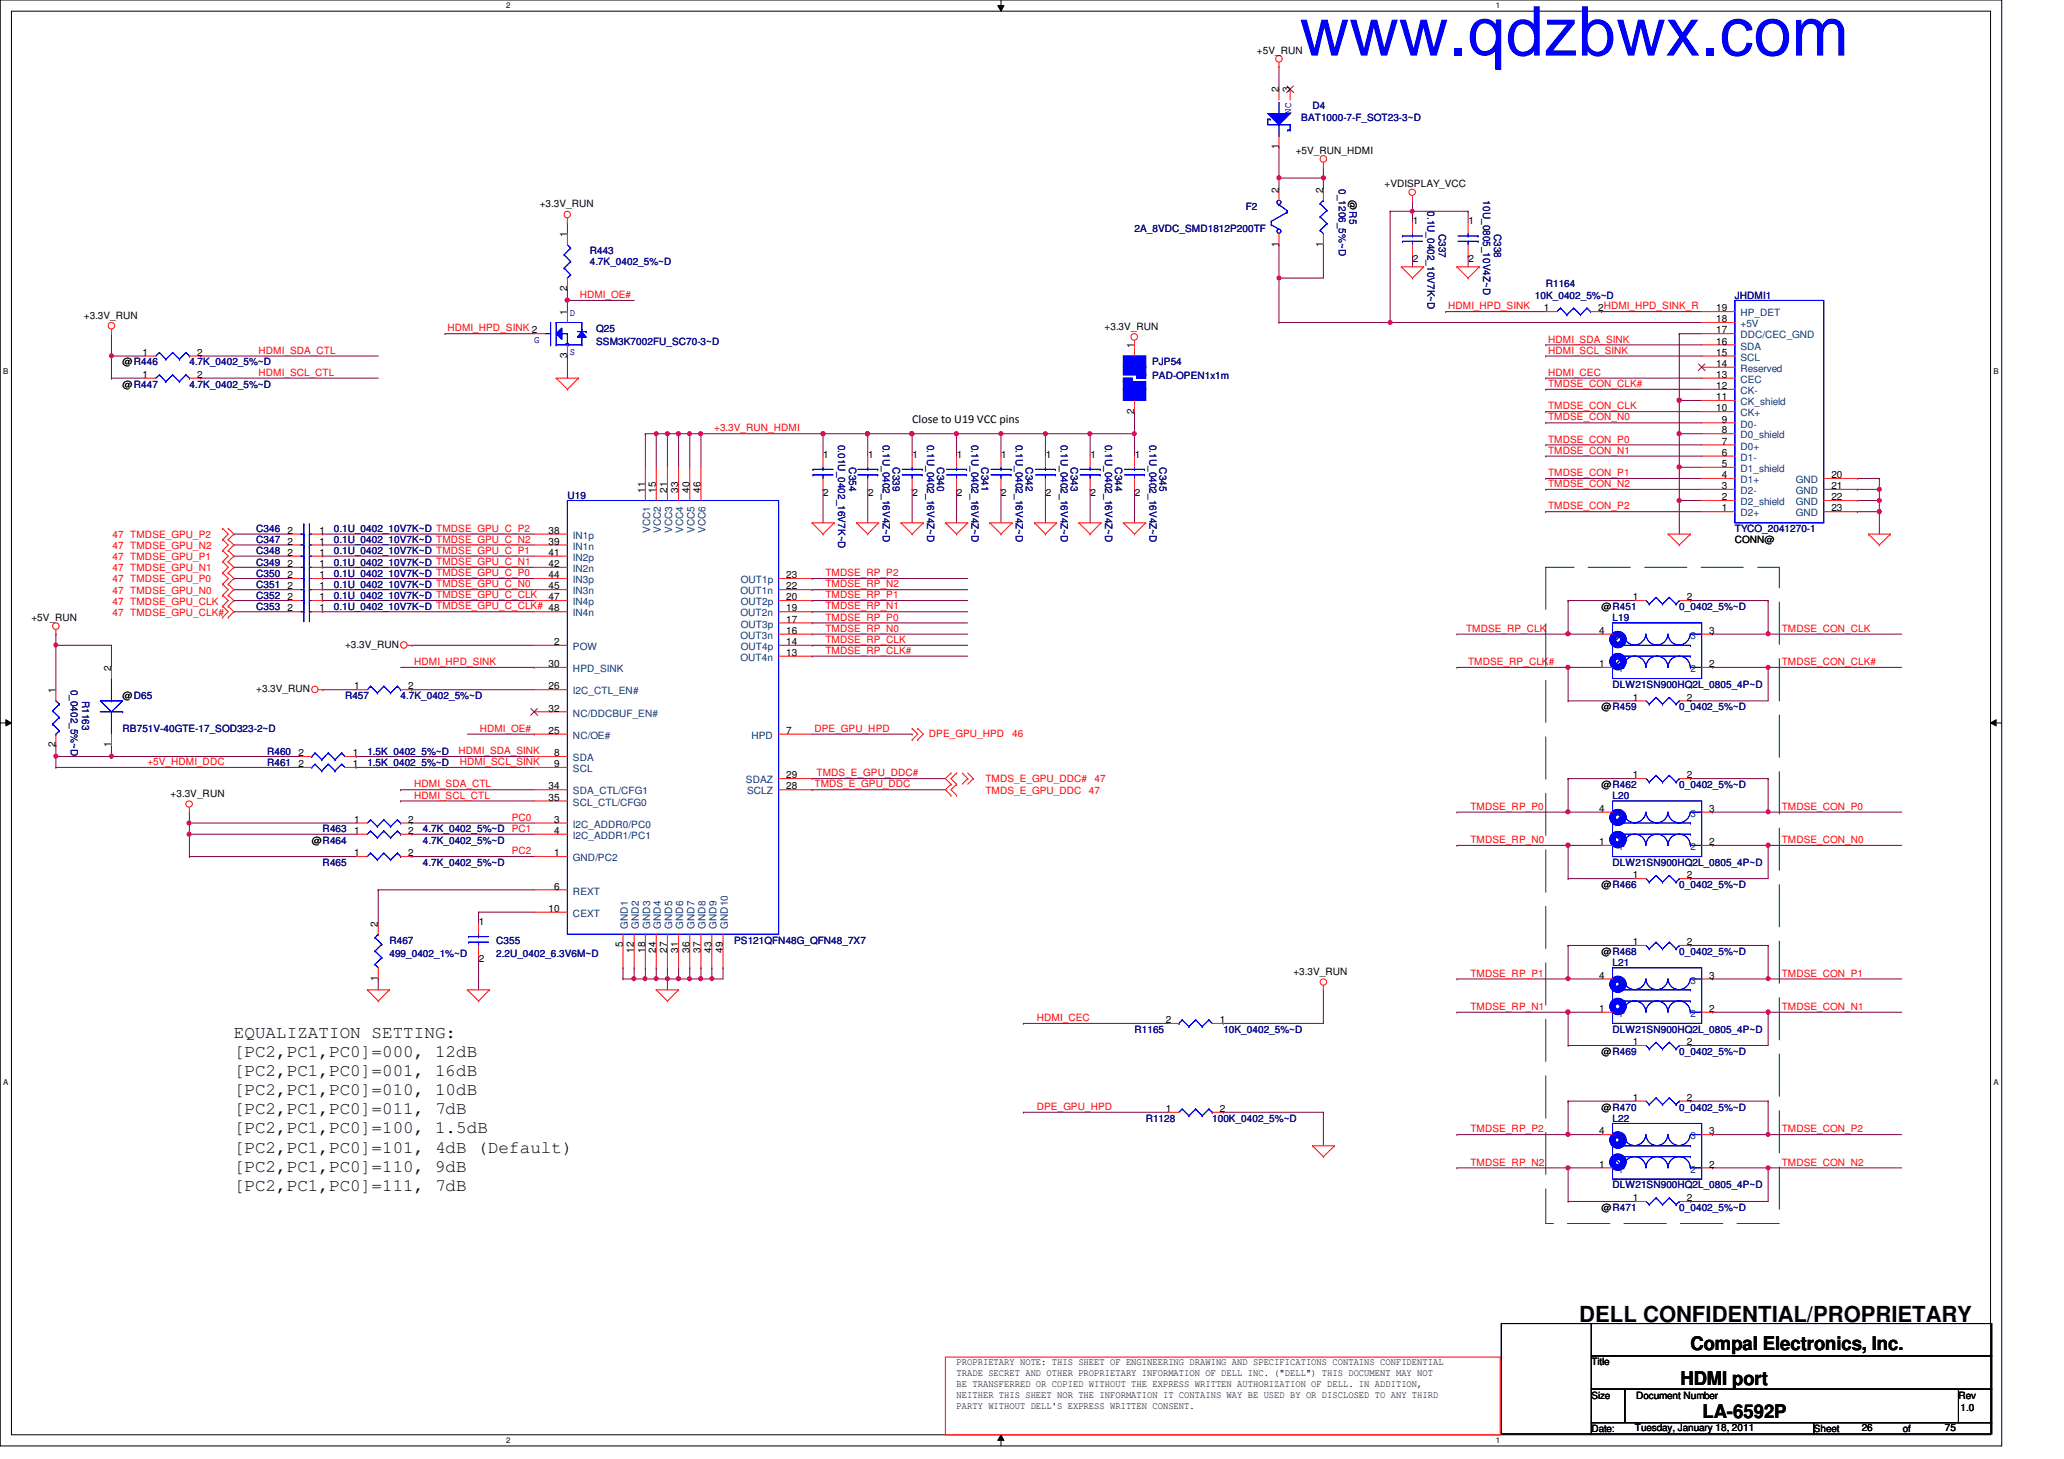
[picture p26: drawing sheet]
<svg xmlns="http://www.w3.org/2000/svg" width="297mm" height="210mm" viewBox="0 0 297 210" stroke-linecap="round" stroke-linejoin="round" font-family="sans-serif">
<defs><g id="words">
<text font-size="9.9" fill="#00f" x="187" y="8">www.qdzbwx.com</text>
<text font-size="3.2" x="227.3" y="190.2">DELL CONFIDENTIAL/PROPRIETARY</text>
<g font-size="2.7">
<text x="243.3" y="194.3">Compal Electronics, Inc.</text>
<text x="241.8" y="199.2">HDMI port</text>
<text x="245" y="204">LA-6592P</text>
</g>
<g font-size="2.5">
<text x="33.7" y="149.3">EQUALIZATION SETTING:</text>
<text x="33.7" y="152.1">[PC2,PC1,PC0]=000, 12dB</text>
<text x="33.7" y="154.8">[PC2,PC1,PC0]=001, 16dB</text>
<text x="33.7" y="157.6">[PC2,PC1,PC0]=010, 10dB</text>
<text x="33.7" y="160.3">[PC2,PC1,PC0]=011, 7dB</text>
<text x="33.7" y="163.1">[PC2,PC1,PC0]=100, 1.5dB</text>
<text x="33.7" y="165.8">[PC2,PC1,PC0]=101, 4dB (Default)</text>
<text x="33.7" y="168.6">[PC2,PC1,PC0]=110, 9dB</text>
<text x="33.7" y="171.3">[PC2,PC1,PC0]=111, 7dB</text>
</g>
<text font-size="1.7" x="131.3" y="60.9">Close to U19 VCC pins</text>
<g font-size="1.4">
<text x="180.9" y="7.7">+5V_RUN</text>
<text x="184" y="13.3" transform="rotate(-90 184 13.3)">2</text>
<text x="185.6" y="13.3" transform="rotate(-90 185.6 13.3)">3</text>
<text x="184" y="21.4" transform="rotate(-90 184 21.4)">1</text>
<text x="186.5" y="22.2">+5V_RUN_HDMI</text>
<text x="77.7" y="29.8">+3.3V_RUN</text>
<text x="184" y="27.7" transform="rotate(-90 184 27.7)">2</text>
<text x="190.4" y="27.7" transform="rotate(-90 190.4 27.7)">2</text>
<text x="194.2" y="28.8" transform="rotate(90 194.2 28.8)">@R5</text>
<text x="199.3" y="27">+VDISPLAY_VCC</text>
<text x="81.6" y="34.1" transform="rotate(-90 81.6 34.1)">1</text>
<text x="184" y="35.5" transform="rotate(-90 184 35.5)">1</text>
<text x="190.4" y="35.5" transform="rotate(-90 190.4 35.5)">1</text>
<text x="203.3" y="32.2">1</text>
<text x="211.3" y="32.2">1</text>
<text x="81.6" y="41.9" transform="rotate(-90 81.6 41.9)">2</text>
<text x="203.3" y="37.7">2</text>
<text x="211.3" y="37.7">2</text>
<text x="12.1" y="45.8">+3.3V_RUN</text>
<text x="81.6" y="45.3" transform="rotate(-90 81.6 45.3)">1</text>
<text x="159" y="47.5">+3.3V_RUN</text>
<text x="222.2" y="44.8">1</text>
<text x="230" y="44.8">2HDMI_HPD_SINK_R</text>
<text x="247" y="48">17</text>
<text x="247" y="46.4">18</text>
<text x="247" y="44.8">19</text>
<text x="17.6" y="52.6">@R446</text>
<text x="20.5" y="51.2">1</text>
<text x="28.4" y="51.2">2</text>
<text x="81.6" y="51.5" transform="rotate(-90 81.6 51.5)">3</text>
<text x="163.2" y="50.1" transform="rotate(-90 163.2 50.1)">1</text>
<text x="247" y="52.8">14</text>
<text x="247" y="51.2">15</text>
<text x="247" y="49.6">16</text>
<text x="17.6" y="55.8">@R447</text>
<text x="20.5" y="54.4">1</text>
<text x="28.4" y="54.4">2</text>
<text x="163.2" y="59.5" transform="rotate(-90 163.2 59.5)">2</text>
<text x="247" y="59.2">10</text>
<text x="247" y="57.6">11</text>
<text x="247" y="56">12</text>
<text x="247" y="54.4">13</text>
<text x="118.5" y="65.8">1</text>
<text x="124.9" y="65.8">1</text>
<text x="131.3" y="65.8">1</text>
<text x="137.7" y="65.8">1</text>
<text x="144.1" y="65.8">1</text>
<text x="150.5" y="65.8">1</text>
<text x="156.9" y="65.8">1</text>
<text x="163.3" y="65.8">1</text>
<text x="247.8" y="65.6">6</text>
<text x="247.8" y="64">7</text>
<text x="247.8" y="62.4">8</text>
<text x="247.8" y="60.8">9</text>
<text x="92.8" y="70.9" transform="rotate(-90 92.8 70.9)">11</text>
<text x="94.4" y="70.9" transform="rotate(-90 94.4 70.9)">15</text>
<text x="96" y="70.9" transform="rotate(-90 96 70.9)">21</text>
<text x="97.6" y="70.9" transform="rotate(-90 97.6 70.9)">33</text>
<text x="99.2" y="70.9" transform="rotate(-90 99.2 70.9)">40</text>
<text x="100.8" y="70.9" transform="rotate(-90 100.8 70.9)">46</text>
<text x="118.5" y="71.3">2</text>
<text x="124.9" y="71.3">2</text>
<text x="131.3" y="71.3">2</text>
<text x="137.7" y="71.3">2</text>
<text x="144.1" y="71.3">2</text>
<text x="150.5" y="71.3">2</text>
<text x="156.9" y="71.3">2</text>
<text x="163.3" y="71.3">2</text>
<text x="247.8" y="72">2</text>
<text x="247.8" y="70.4">3</text>
<text x="247.8" y="68.8">4</text>
<text x="247.8" y="67.2">5</text>
<text x="263.6" y="68.8">20</text>
<text x="263.6" y="70.4">21</text>
<text x="263.6" y="72">22</text>
<text x="41.4" y="76.8">2</text>
<text x="46" y="76.8">1</text>
<text x="78.9" y="76.8">38</text>
<text x="247.8" y="73.6">1</text>
<text x="263.6" y="73.6">23</text>
<text x="41.4" y="83.2">2</text>
<text x="41.4" y="81.6">2</text>
<text x="41.4" y="80">2</text>
<text x="41.4" y="78.4">2</text>
<text x="46" y="83.2">1</text>
<text x="46" y="81.6">1</text>
<text x="46" y="80">1</text>
<text x="46" y="78.4">1</text>
<text x="78.9" y="78.4">39</text>
<text x="78.9" y="80">41</text>
<text x="78.9" y="81.6">42</text>
<text x="78.9" y="83.2">44</text>
<text x="113.2" y="83.2">23</text>
<text x="249.7" y="78.2">CONN@</text>
<text x="4.5" y="89.4">+5V_RUN</text>
<text x="41.4" y="86.4">2</text>
<text x="41.4" y="84.8">2</text>
<text x="41.4" y="88">2</text>
<text x="46" y="86.4">1</text>
<text x="46" y="84.8">1</text>
<text x="46" y="88">1</text>
<text x="78.9" y="84.8">45</text>
<text x="78.9" y="86.4">47</text>
<text x="113.2" y="84.8">22</text>
<text x="113.2" y="86.4">20</text>
<text x="113.2" y="88">19</text>
<text x="113.2" y="89.6">17</text>
<text x="230.5" y="87.8">@R451</text>
<text x="235" y="86.4">1</text>
<text x="242.8" y="86.4">2</text>
<text x="49.7" y="93.2">+3.3V_RUN</text>
<text x="78.9" y="96">30</text>
<text x="79.8" y="92.8">2</text>
<text x="113.2" y="91.2">16</text>
<text x="113.2" y="92.8">14</text>
<text x="113.2" y="94.4">13</text>
<text x="230.2" y="96">1</text>
<text x="230.2" y="91.2">4</text>
<text x="246" y="96">2</text>
<text x="246" y="91.2">3</text>
<text x="8" y="99.7" transform="rotate(-90 8 99.7)">1</text>
<text x="16" y="96.5" transform="rotate(-90 16 96.5)">2</text>
<text x="17.6" y="100.6">@D65</text>
<text x="36.9" y="99.6">+3.3V_RUN</text>
<text x="51" y="99.2">1</text>
<text x="58.8" y="99.2">2</text>
<text x="78.9" y="99.2">26</text>
<text x="235" y="100.8">1</text>
<text x="242.8" y="100.8">2</text>
<text x="8" y="107.5" transform="rotate(-90 8 107.5)">2</text>
<text x="16" y="107.5" transform="rotate(-90 16 107.5)">1</text>
<text x="78.9" y="102.4">32</text>
<text x="78.9" y="105.6">25</text>
<text x="113.2" y="105.6">7</text>
<text x="230.5" y="102.2">@R459</text>
<text x="43" y="108.8">2</text>
<text x="43" y="110.4">2</text>
<text x="50.8" y="108.8">1</text>
<text x="50.8" y="110.4">1</text>
<text x="78.9" y="113.6">34</text>
<text x="79.8" y="108.8">8</text>
<text x="79.8" y="110.4">9</text>
<text x="113.2" y="112">29</text>
<text x="113.2" y="113.6">28</text>
<text x="230.5" y="113.4">@R462</text>
<text x="235" y="112">1</text>
<text x="242.8" y="112">2</text>
<text x="24.5" y="114.6">+3.3V_RUN</text>
<text x="51" y="118.4">1</text>
<text x="51" y="120">1</text>
<text x="58.8" y="118.4">2</text>
<text x="58.8" y="120">2</text>
<text x="78.9" y="115.2">35</text>
<text x="79.8" y="118.4">3</text>
<text x="79.8" y="120">4</text>
<text x="230.2" y="116.8">4</text>
<text x="246" y="116.8">3</text>
<text x="44.9" y="121.4">@R464</text>
<text x="51" y="123.2">1</text>
<text x="58.8" y="123.2">2</text>
<text x="79.8" y="123.2">1</text>
<text x="230.2" y="121.6">1</text>
<text x="246" y="121.6">2</text>
<text x="78.9" y="131.2">10</text>
<text x="79.8" y="128">6</text>
<text x="230.5" y="127.8">@R466</text>
<text x="235" y="126.4">1</text>
<text x="242.8" y="126.4">2</text>
<text x="54.4" y="133.3" transform="rotate(-90 54.4 133.3)">2</text>
<text x="68.9" y="133">1</text>
<text x="89.6" y="136.3" transform="rotate(-90 89.6 136.3)">5</text>
<text x="91.2" y="137.1" transform="rotate(-90 91.2 137.1)">12</text>
<text x="92.8" y="137.1" transform="rotate(-90 92.8 137.1)">18</text>
<text x="94.4" y="137.1" transform="rotate(-90 94.4 137.1)">24</text>
<text x="96" y="137.1" transform="rotate(-90 96 137.1)">27</text>
<text x="97.6" y="137.1" transform="rotate(-90 97.6 137.1)">31</text>
<text x="99.2" y="137.1" transform="rotate(-90 99.2 137.1)">36</text>
<text x="100.8" y="137.1" transform="rotate(-90 100.8 137.1)">37</text>
<text x="102.4" y="137.1" transform="rotate(-90 102.4 137.1)">43</text>
<text x="104" y="137.1" transform="rotate(-90 104 137.1)">49</text>
<text x="230.5" y="137.4">@R468</text>
<text x="235" y="136">1</text>
<text x="242.8" y="136">2</text>
<text x="54.4" y="141.1" transform="rotate(-90 54.4 141.1)">1</text>
<text x="68.9" y="138.5">2</text>
<text x="186.1" y="140.3">+3.3V_RUN</text>
<text x="230.2" y="140.8">4</text>
<text x="246" y="140.8">3</text>
<text x="167.8" y="147.2">2</text>
<text x="175.6" y="147.2">1</text>
<text x="230.2" y="145.6">1</text>
<text x="246" y="145.6">2</text>
<text x="230.5" y="151.8">@R469</text>
<text x="235" y="150.4">1</text>
<text x="242.8" y="150.4">2</text>
<text x="167.8" y="160">1</text>
<text x="175.6" y="160">2</text>
<text x="230.5" y="159.8">@R470</text>
<text x="235" y="158.4">1</text>
<text x="242.8" y="158.4">2</text>
<text x="230.2" y="168">1</text>
<text x="230.2" y="163.2">4</text>
<text x="246" y="168">2</text>
<text x="246" y="163.2">3</text>
<text x="235" y="172.8">1</text>
<text x="242.8" y="172.8">2</text>
<text x="230.5" y="174.2">@R471</text>
<text x="137.7" y="196.4">PROPRIETARY NOTE: THIS SHEET OF ENGINEERING DRAWING AND SPECIFICATIONS CONTAINS CONFIDENTIAL</text>
<text x="137.7" y="198">TRADE SECRET AND OTHER PROPRIETARY INFORMATION OF DELL INC. (&quot;DELL&quot;) THIS DOCUMENT MAY NOT</text>
<text x="229" y="196.4">Title</text>
<text x="137.7" y="199.6">BE TRANSFERRED OR COPIED WITHOUT THE EXPRESS WRITTEN AUTHORIZATION OF DELL. IN ADDITION,</text>
<text x="137.7" y="201.1">NEITHER THIS SHEET NOR THE INFORMATION IT CONTAINS WAY BE USED BY OR DISCLOSED TO ANY THIRD</text>
<text x="137.7" y="202.7">PARTY WITHOUT DELL'S EXPRESS WRITTEN CONSENT.</text>
<text x="229" y="201.2">Size</text>
<text x="235.5" y="201.2">Document Number</text>
<text x="281.9" y="201.2">Rev</text>
<text x="282.1" y="203">1.0</text>
<text x="229" y="206">Date:</text>
<text x="235.3" y="205.9">Tuesday, January 18, 2011</text>
<text x="261" y="206">Sheet</text>
<text x="267.9" y="205.9">26</text>
<text x="273.9" y="206">of</text>
<text x="279.9" y="205.9">75</text>
</g>
<g font-size="1.4" fill="#00f">
<text x="185.8" y="16.3" transform="rotate(-90 185.8 16.3)">NC</text>
<text x="82" y="45.5">D</text>
<text x="76.9" y="49.4">G</text>
<text x="82" y="51.1">S</text>
</g>
<g font-size="1.4" fill="#000080">
<text x="187.3" y="17.4">BAT1000-7-F_SOT23-3~D</text>
<text x="188.9" y="15.7">D4</text>
<text x="192.7" y="27.2" transform="rotate(90 192.7 27.2)">0_1206_5%~D</text>
<text x="213.4" y="28.8" transform="rotate(90 213.4 28.8)">10U_0805_10V4Z~D</text>
<text x="163.3" y="33.4">2A_8VDC_SMD1812P200TF</text>
<text x="179.3" y="30.2">F2</text>
<text x="205.4" y="30.4" transform="rotate(90 205.4 30.4)">0.1U_0402_10V7K~D</text>
<text x="207" y="33.6" transform="rotate(90 207 33.6)">C337</text>
<text x="215" y="33.6" transform="rotate(90 215 33.6)">C338</text>
<text x="84.9" y="36.6">R443</text>
<text x="84.9" y="38.2">4.7K_0402_5%~D</text>
<text x="222.5" y="41.4">R1164</text>
<text x="85.8" y="47.8">Q25</text>
<text x="220.9" y="43">10K_0402_5%~D</text>
<text x="249.7" y="43">JHDMI1</text>
<text x="27.3" y="52.6">4.7K_0402_5%~D</text>
<text x="85.8" y="49.7">SSM3K7002FU_SC70-3~D</text>
<text x="165.8" y="52.6">PJP54</text>
<text x="27.3" y="55.8">4.7K_0402_5%~D</text>
<text x="165.8" y="54.5">PAD-OPEN1x1m</text>
<text x="120.6" y="64" transform="rotate(90 120.6 64)">0.01U_0402_16V7K~D</text>
<text x="127" y="64" transform="rotate(90 127 64)">0.1U_0402_16V4Z~D</text>
<text x="133.4" y="64" transform="rotate(90 133.4 64)">0.1U_0402_16V4Z~D</text>
<text x="139.8" y="64" transform="rotate(90 139.8 64)">0.1U_0402_16V4Z~D</text>
<text x="146.2" y="64" transform="rotate(90 146.2 64)">0.1U_0402_16V4Z~D</text>
<text x="152.7" y="64" transform="rotate(90 152.7 64)">0.1U_0402_16V4Z~D</text>
<text x="159" y="64" transform="rotate(90 159 64)">0.1U_0402_16V4Z~D</text>
<text x="165.4" y="64" transform="rotate(90 165.4 64)">0.1U_0402_16V4Z~D</text>
<text x="81.7" y="71.8">U19</text>
<text x="122.2" y="67.2" transform="rotate(90 122.2 67.2)">C354</text>
<text x="128.5" y="67.2" transform="rotate(90 128.5 67.2)">C339</text>
<text x="134.9" y="67.2" transform="rotate(90 134.9 67.2)">C340</text>
<text x="141.3" y="67.2" transform="rotate(90 141.3 67.2)">C341</text>
<text x="147.7" y="67.2" transform="rotate(90 147.7 67.2)">C342</text>
<text x="154.1" y="67.2" transform="rotate(90 154.1 67.2)">C343</text>
<text x="160.5" y="67.2" transform="rotate(90 160.5 67.2)">C344</text>
<text x="166.9" y="67.2" transform="rotate(90 166.9 67.2)">C345</text>
<text x="36.9" y="76.6">C346</text>
<text x="48" y="76.6">0.1U_0402_10V7K~D TMDSE_GPU_C_P2</text>
<text x="249.7" y="76.6">TYCO_2041270-1</text>
<text x="36.9" y="83">C350</text>
<text x="36.9" y="81.4">C349</text>
<text x="36.9" y="79.8">C348</text>
<text x="36.9" y="78.2">C347</text>
<text x="48" y="83">0.1U_0402_10V7K~D TMDSE_GPU_C_P0</text>
<text x="48" y="81.4">0.1U_0402_10V7K~D TMDSE_GPU_C_N1</text>
<text x="48" y="79.8">0.1U_0402_10V7K~D TMDSE_GPU_C_P1</text>
<text x="48" y="78.2">0.1U_0402_10V7K~D TMDSE_GPU_C_N2</text>
<text x="36.9" y="86.2">C352</text>
<text x="36.9" y="84.6">C351</text>
<text x="36.9" y="87.8">C353</text>
<text x="48" y="86.2">0.1U_0402_10V7K~D TMDSE_GPU_C_CLK</text>
<text x="48" y="84.6">0.1U_0402_10V7K~D TMDSE_GPU_C_N0</text>
<text x="48" y="87.8">0.1U_0402_10V7K~D TMDSE_GPU_C_CLK# 48</text>
<text x="232.1" y="89.4">L19</text>
<text x="241.7" y="87.8">0_0402_5%~D</text>
<text x="10.2" y="99.2" transform="rotate(90 10.2 99.2)">0_0402_5%~D</text>
<text x="11.8" y="100.8" transform="rotate(90 11.8 100.8)">R1163</text>
<text x="49.7" y="100.6">R457</text>
<text x="57.7" y="100.6">4.7K_0402_5%~D</text>
<text x="232.1" y="99">DLW21SN900HQ2L_0805_4P~D</text>
<text x="17.6" y="105.4">RB751V-40GTE-17_SOD323-2~D</text>
<text x="241.7" y="102.2">0_0402_5%~D</text>
<text x="38.4" y="108.6">R460</text>
<text x="38.4" y="110.2">R461</text>
<text x="52.9" y="108.6">1.5K_0402_5%~D</text>
<text x="52.9" y="110.2">1.5K_0402_5%~D</text>
<text x="241.7" y="113.4">0_0402_5%~D</text>
<text x="46.4" y="119.8">R463</text>
<text x="60.9" y="119.8">4.7K_0402_5%~D</text>
<text x="232.1" y="115">L20</text>
<text x="46.4" y="124.6">R465</text>
<text x="60.9" y="121.4">4.7K_0402_5%~D</text>
<text x="60.9" y="124.6">4.7K_0402_5%~D</text>
<text x="232.1" y="124.6">DLW21SN900HQ2L_0805_4P~D</text>
<text x="241.7" y="127.8">0_0402_5%~D</text>
<text x="56" y="135.8">R467</text>
<text x="56" y="137.7">499_0402_1%~D</text>
<text x="71.4" y="135.8">C355</text>
<text x="71.4" y="137.7">2.2U_0402_6.3V6M~D</text>
<text x="105.7" y="135.8">PS121QFN48G_QFN48_7X7</text>
<text x="241.7" y="137.4">0_0402_5%~D</text>
<text x="232.1" y="139">L21</text>
<text x="163.3" y="148.6">R1165</text>
<text x="176.1" y="148.6">10K_0402_5%~D</text>
<text x="232.1" y="148.6">DLW21SN900HQ2L_0805_4P~D</text>
<text x="241.7" y="151.8">0_0402_5%~D</text>
<text x="164.9" y="161.4">R1128</text>
<text x="174.5" y="161.4">100K_0402_5%~D</text>
<text x="232.1" y="161.4">L22</text>
<text x="241.7" y="159.8">0_0402_5%~D</text>
<text x="232.1" y="171">DLW21SN900HQ2L_0805_4P~D</text>
<text x="241.7" y="174.2">0_0402_5%~D</text>
</g>
<g font-size="1.4" fill="#f00">
<text x="64.4" y="47.7">HDMI_HPD_SINK 2</text>
<text x="83.4" y="42.9">HDMI_OE#</text>
<text x="208.4" y="44.5">HDMI_HPD_SINK</text>
<text x="37.2" y="50.9">HDMI_SDA_CTL</text>
<text x="222.8" y="49.3">HDMI_SDA_SINK</text>
<text x="222.8" y="50.9">HDMI_SCL_SINK</text>
<text x="37.2" y="54.1">HDMI_SCL_CTL</text>
<text x="222.8" y="54.1">HDMI_CEC</text>
<text x="222.8" y="55.7">TMDSE_CON_CLK#</text>
<text x="222.8" y="58.9">TMDSE_CON_CLK</text>
<text x="102.8" y="62.1">+3.3V_RUN_HDMI</text>
<text x="222.8" y="60.5">TMDSE_CON_N0</text>
<text x="222.8" y="63.7">TMDSE_CON_P0</text>
<text x="222.8" y="65.3">TMDSE_CON_N1</text>
<text x="222.8" y="68.5">TMDSE_CON_P1</text>
<text x="222.8" y="70.1">TMDSE_CON_N2</text>
<text x="16.2" y="77.4">47 TMDSE_GPU_P2</text>
<text x="222.8" y="73.3">TMDSE_CON_P2</text>
<text x="16.2" y="83.8">47 TMDSE_GPU_P0</text>
<text x="16.2" y="79">47 TMDSE_GPU_N2</text>
<text x="16.2" y="82.2">47 TMDSE_GPU_N1</text>
<text x="16.2" y="80.6">47 TMDSE_GPU_P1</text>
<text x="118.8" y="82.9">TMDSE_RP_P2</text>
<text x="16.2" y="87">47 TMDSE_GPU_CLK</text>
<text x="16.2" y="88.6">47 TMDSE_GPU_CLK#</text>
<text x="16.2" y="85.4">47 TMDSE_GPU_N0</text>
<text x="118.8" y="87.7">TMDSE_RP_N1</text>
<text x="118.8" y="86.1">TMDSE_RP_P1</text>
<text x="118.8" y="89.3">TMDSE_RP_P0</text>
<text x="118.8" y="84.5">TMDSE_RP_N2</text>
<text x="59.6" y="95.7">HDMI_HPD_SINK</text>
<text x="118.8" y="90.9">TMDSE_RP_N0</text>
<text x="118.8" y="94.1">TMDSE_RP_CLK#</text>
<text x="118.8" y="92.5">TMDSE_RP_CLK</text>
<text x="211" y="90.9">TMDSE_RP_CLK</text>
<text x="211.3" y="95.7">TMDSE_RP_CLK#</text>
<text x="256.4" y="95.7">TMDSE_CON_CLK#</text>
<text x="256.4" y="90.9">TMDSE_CON_CLK</text>
<text x="69" y="105.3">HDMI_OE#</text>
<text x="117.2" y="105.3">DPE_GPU_HPD</text>
<text x="133.7" y="106">DPE_GPU_HPD</text>
<text x="145.7" y="106">46</text>
<text x="21.2" y="110.1">+5V_HDMI_DDC</text>
<text x="59.6" y="113.3">HDMI_SDA_CTL</text>
<text x="66" y="108.5">HDMI_SDA_SINK</text>
<text x="66.2" y="110.1">HDMI_SCL_SINK</text>
<text x="117.2" y="113.3">TMDS_E_GPU_DDC</text>
<text x="117.5" y="111.7">TMDS_E_GPU_DDC#</text>
<text x="141.8" y="112.6">TMDS_E_GPU_DDC#</text>
<text x="157.5" y="112.6">47</text>
<text x="59.6" y="114.9">HDMI_SCL_CTL</text>
<text x="73.7" y="118.1">PC0</text>
<text x="73.7" y="119.7">PC1</text>
<text x="141.8" y="114.2">TMDS_E_GPU_DDC</text>
<text x="156.7" y="114.2">47</text>
<text x="211.6" y="116.5">TMDSE_RP_P0</text>
<text x="256.4" y="116.5">TMDSE_CON_P0</text>
<text x="73.7" y="122.9">PC2</text>
<text x="211.6" y="121.3">TMDSE_RP_N0</text>
<text x="256.4" y="121.3">TMDSE_CON_N0</text>
<text x="211.6" y="140.5">TMDSE_RP_P1</text>
<text x="256.4" y="140.5">TMDSE_CON_P1</text>
<text x="149.2" y="146.9">HDMI_CEC</text>
<text x="211.6" y="145.3">TMDSE_RP_N1</text>
<text x="256.4" y="145.3">TMDSE_CON_N1</text>
<text x="149.2" y="159.7">DPE_GPU_HPD</text>
<text x="211.6" y="162.9">TMDSE_RP_P2</text>
<text x="211.6" y="167.7">TMDSE_RP_N2</text>
<text x="256.4" y="167.7">TMDSE_CON_N2</text>
<text x="256.4" y="162.9">TMDSE_CON_P2</text>
</g>
<g font-size="1.4" fill="#004080">
<text x="250.5" y="47.1">+5V</text>
<text x="250.5" y="45.5">HP_DET</text>
<text x="250.5" y="53.5">Reserved</text>
<text x="250.5" y="51.9">SCL</text>
<text x="250.5" y="50.3">SDA</text>
<text x="250.5" y="48.7">DDC/CEC_GND</text>
<text x="250.5" y="59.9">CK+</text>
<text x="250.5" y="58.3">CK_shield</text>
<text x="250.5" y="56.7">CK-</text>
<text x="250.5" y="55.1">CEC</text>
<text x="250.5" y="64.7">D0+</text>
<text x="250.5" y="63.1">D0_shield</text>
<text x="250.5" y="61.5">D0-</text>
<text x="250.5" y="71.1">D2-</text>
<text x="250.5" y="69.5">D1+</text>
<text x="250.5" y="67.9">D1_shield</text>
<text x="250.5" y="66.3">D1-</text>
<text x="258.4" y="69.5">GND</text>
<text x="258.4" y="71.1">GND</text>
<text x="82.5" y="77.5">IN1p</text>
<text x="93.6" y="76.7" transform="rotate(-90 93.6 76.7)">VCC1</text>
<text x="95.1" y="76.7" transform="rotate(-90 95.1 76.7)">VCC2</text>
<text x="96.7" y="76.7" transform="rotate(-90 96.7 76.7)">VCC3</text>
<text x="98.3" y="76.7" transform="rotate(-90 98.3 76.7)">VCC4</text>
<text x="99.9" y="76.7" transform="rotate(-90 99.9 76.7)">VCC5</text>
<text x="101.6" y="76.7" transform="rotate(-90 101.6 76.7)">VCC6</text>
<text x="250.5" y="74.3">D2+</text>
<text x="250.5" y="72.7">D2_shield</text>
<text x="258.4" y="72.7">GND</text>
<text x="258.4" y="74.3">GND</text>
<text x="82.5" y="79.1">IN1n</text>
<text x="82.5" y="80.7">IN2p</text>
<text x="82.5" y="82.3">IN2n</text>
<text x="82.5" y="83.9">IN3p</text>
<text x="106.6" y="83.9">OUT1p</text>
<text x="82.5" y="85.5">IN3n</text>
<text x="82.5" y="87.1">IN4p</text>
<text x="82.5" y="88.7">IN4n</text>
<text x="106.6" y="85.5">OUT1n</text>
<text x="106.6" y="88.7">OUT2n</text>
<text x="106.6" y="87.1">OUT2p</text>
<text x="82.5" y="93.5">POW</text>
<text x="106.6" y="91.9">OUT3n</text>
<text x="106.6" y="95.1">OUT4n</text>
<text x="106.6" y="90.3">OUT3p</text>
<text x="106.6" y="93.5">OUT4p</text>
<text x="232.9" y="91.9">4</text>
<text x="243.3" y="91.9">3</text>
<text x="82.5" y="96.7">HPD_SINK</text>
<text x="82.5" y="99.9">I2C_CTL_EN#</text>
<text x="232.9" y="96.7">1</text>
<text x="243.3" y="96.7">2</text>
<text x="82.5" y="103.1">NC/DDCBUF_EN#</text>
<text x="82.5" y="106.3">NC/OE#</text>
<text x="108.2" y="106.3">HPD</text>
<text x="82.5" y="109.5">SDA</text>
<text x="82.5" y="111.1">SCL</text>
<text x="107.4" y="112.7">SDAZ</text>
<text x="82.5" y="119.1">I2C_ADDR0/PC0</text>
<text x="82.5" y="114.3">SDA_CTL/CFG1</text>
<text x="82.5" y="115.9">SCL_CTL/CFG0</text>
<text x="107.5" y="114.3">SCLZ</text>
<text x="232.9" y="117.5">4</text>
<text x="243.3" y="117.5">3</text>
<text x="82.5" y="120.7">I2C_ADDR1/PC1</text>
<text x="82.5" y="123.9">GND/PC2</text>
<text x="232.9" y="122.3">1</text>
<text x="243.3" y="122.3">2</text>
<text x="82.5" y="128.7">REXT</text>
<text x="82.5" y="131.9">CEXT</text>
<text x="90.3" y="133.6" transform="rotate(-90 90.3 133.6)">GND1</text>
<text x="91.9" y="133.6" transform="rotate(-90 91.9 133.6)">GND2</text>
<text x="93.6" y="133.6" transform="rotate(-90 93.6 133.6)">GND3</text>
<text x="95.1" y="133.6" transform="rotate(-90 95.1 133.6)">GND4</text>
<text x="96.7" y="133.6" transform="rotate(-90 96.7 133.6)">GND5</text>
<text x="98.3" y="133.6" transform="rotate(-90 98.3 133.6)">GND6</text>
<text x="99.9" y="133.6" transform="rotate(-90 99.9 133.6)">GND7</text>
<text x="101.6" y="133.6" transform="rotate(-90 101.6 133.6)">GND8</text>
<text x="103.1" y="133.6" transform="rotate(-90 103.1 133.6)">GND9</text>
<text x="104.7" y="133.6" transform="rotate(-90 104.7 133.6)">GND10</text>
<text x="232.9" y="141.5">4</text>
<text x="243.3" y="141.5">3</text>
<text x="232.9" y="146.3">1</text>
<text x="243.3" y="146.3">2</text>
<text x="232.9" y="163.9">4</text>
<text x="243.3" y="163.9">3</text>
<text x="232.9" y="168.7">1</text>
<text x="243.3" y="168.7">2</text>
</g>
<g font-size="1.1">
<text x="72.9" y="1.1">2</text>
<text x="215.3" y="1.1">1</text>
<text x=".5" y="53.8">B</text>
<text x="286.9" y="53.8">B</text>
<text x=".5" y="156.2">A</text>
<text x="286.9" y="156.2">A</text>
<text x="72.9" y="207.6">2</text>
<text x="215.3" y="207.6">1</text>
</g>
</g></defs>
<path d="M0 0h288.1v208h-288.1zM1.6 1.6h284.9v204.8h-284.9z" fill="none" stroke="#000" stroke-width=".14"/>
<g fill="#fff">
<path d="M72.9 .2h.5v1.2h-.5z"/>
<path d="M72.9 206.6h.5v1.2h-.5z"/>
</g>
<path d="M143.6 .8h.9l-.4 .8zM144.1 0v1.6M144.1 206.4l.4 .8h-.9zM144.1 206.4v1.6" fill="none" stroke="#000" stroke-width=".14"/>
<path d="M143.6 .8h.9l-.4 .8zM144.1 206.4l.4 .8h-.9z" fill="#000"/>
<g fill="#fff">
<path d="M215.3 .2h.6v1.2h-.6z"/>
<path d="M215.3 206.6h.6v1.2h-.6z"/>
<path d="M.5 52.8h.7v1.2h-.7z"/>
<path d="M286.9 52.8h.7v1.2h-.7z"/>
<path d="M.5 155.2h.7v1.2h-.7z"/>
<path d="M286.9 155.2h.7v1.2h-.7z"/>
</g>
<path d="M0 104h1.6M.8 103.5l.8 .5-.8 .4zM286.5 104l.8-.5v.9zM286.5 104h1.6" fill="none" stroke="#000" stroke-width=".14"/>
<path d="M.8 103.5l.8 .5-.8 .4zM286.5 104l.8-.5v.9z" fill="#000"/>
<path d="M99.3 140.8h.1M99.3 140.8h1.6" fill="none" stroke="#800040" stroke-width=".14"/>
<circle cx="99.2" cy="140.8" r=".3" fill="#f0f"/>
<circle cx="99.2" cy="140.8" r=".3" fill="none" stroke="#f0f" stroke-width=".14"/>
<path d="M100.9 140.8h.1M100.9 140.8h1.5" fill="none" stroke="#800040" stroke-width=".14"/>
<circle cx="100.8" cy="140.8" r=".3" fill="#f0f"/>
<circle cx="100.8" cy="140.8" r=".3" fill="none" stroke="#f0f" stroke-width=".14"/>
<path d="M91.3 140.8h.1M91.3 140.8h1.6" fill="none" stroke="#800040" stroke-width=".14"/>
<circle cx="91.2" cy="140.8" r=".3" fill="#f0f"/>
<circle cx="91.2" cy="140.8" r=".3" fill="none" stroke="#f0f" stroke-width=".14"/>
<path d="M131.3 62.4h.1M131.3 62.4v3.2" fill="none" stroke="#800040" stroke-width=".14"/>
<circle cx="131.2" cy="62.4" r=".3" fill="#f0f"/>
<circle cx="131.2" cy="62.4" r=".3" fill="none" stroke="#f0f" stroke-width=".14"/>
<path d="M156.9 62.4h.1M156.9 62.4v3.2" fill="none" stroke="#800040" stroke-width=".14"/>
<circle cx="156.8" cy="62.4" r=".3" fill="#f0f"/>
<circle cx="156.8" cy="62.4" r=".3" fill="none" stroke="#f0f" stroke-width=".14"/>
<path d="M156.9 70.4h.1M156.9 70.4v4.8M27.3 118.4h.1M27.3 118.4h24M59.3 118.4h.1M59.3 118.4h17.6" fill="none" stroke="#800040" stroke-width=".14"/>
<circle cx="27.2" cy="118.4" r=".3" fill="#f0f"/>
<circle cx="27.2" cy="118.4" r=".3" fill="none" stroke="#f0f" stroke-width=".14"/>
<g fill="none" stroke="#800040" stroke-width=".14">
<path d="M81.7 32h.1M81.7 32v1.6M46.4 99.2h.1M46.4 99.2h4.9M27.3 116.8h.1M27.3 116.8v1.6M67.3 105.6h9.6M76.9 105.6h.1M102.4 139.2h.1M102.4 139.2v1.6M104.1 139.2h.1M104.1 139.2v1.6"/>
<path d="M54.4 140.8h.1M54.4 140.8v1.6"/>
</g>
<circle cx="102.4" cy="140.8" r=".3" fill="#f0f"/>
<circle cx="102.4" cy="140.8" r=".3" fill="none" stroke="#f0f" stroke-width=".14"/>
<g fill="none" stroke="#800040" stroke-width=".14">
<path d="M116.9 113.6h.1M116.9 112h.1M116.9 113.6h19.2M116.9 112h19.2M27.3 123.2h.1M27.3 123.2h24M59.3 123.2h.1M59.3 123.2h17.6M94.4 139.2h.1M94.4 139.2v1.6M94.4 140.8h.1M94.4 140.8h1.7"/>
<path d="M102.4 140.8h.1M102.4 140.8h1.7M209.7 140.8h.1M209.7 140.8h16"/>
</g>
<circle cx="94.4" cy="140.8" r=".3" fill="#f0f"/>
<circle cx="94.4" cy="140.8" r=".3" fill="none" stroke="#f0f" stroke-width=".14"/>
<g fill="none" stroke="#800040" stroke-width=".14">
<path d="M46.4 78.4h.1M46.4 78.4h30.5M100.9 62.4h.1M100.9 62.4h17.5M46.4 86.4h.1M46.4 83.2h.1M46.4 81.6h.1M46.4 86.4h30.5M46.4 83.2h30.5M46.4 81.6h30.5M254.5 96h.1M254.5 96h19.2"/>
<path d="M116.9 105.6h14.4M131.3 105.6h.1"/>
</g>
<circle cx="100.8" cy="62.4" r=".3" fill="#f0f"/>
<circle cx="100.8" cy="62.4" r=".3" fill="none" stroke="#f0f" stroke-width=".14"/>
<path d="M118.4 62.4h.1M118.4 62.4h6.5" fill="none" stroke="#800040" stroke-width=".14"/>
<circle cx="124.8" cy="62.4" r=".3" fill="#f0f"/>
<circle cx="124.8" cy="62.4" r=".3" fill="none" stroke="#f0f" stroke-width=".14"/>
<circle cx="118.4" cy="62.4" r=".3" fill="#f0f"/>
<circle cx="118.4" cy="62.4" r=".3" fill="none" stroke="#f0f" stroke-width=".14"/>
<g fill="none" stroke="#800040" stroke-width=".14">
<path d="M46.4 76.8h.1M46.4 76.8h30.5M46.4 88h.1M46.4 84.8h.1M46.4 80h.1M46.4 88h30.5M46.4 84.8h30.5M46.4 80h30.5M96.1 139.2h.1M96.1 139.2v1.6M209.7 121.6h.1M209.7 121.6h16"/>
<path d="M96.1 140.8h.1M96.1 140.8h1.6"/>
</g>
<circle cx="96.1" cy="140.8" r=".3" fill="#f0f"/>
<circle cx="96.1" cy="140.8" r=".3" fill="none" stroke="#f0f" stroke-width=".14"/>
<g fill="none" stroke="#800040" stroke-width=".14">
<path d="M163.3 62.4h.1M163.3 62.4v3.2M59.3 92.8h.1M59.3 92.8h17.6M116.9 88h.1M116.9 86.4h.1M116.9 88h22.4M116.9 86.4h22.4M91.3 139.2h.1M91.3 139.2v1.6M92.9 140.8h.1M92.9 140.8h1.5"/>
<path d="M246.5 163.2h.1M246.5 163.2h8"/>
</g>
<circle cx="92.8" cy="140.8" r=".3" fill="#f0f"/>
<circle cx="92.8" cy="140.8" r=".3" fill="none" stroke="#f0f" stroke-width=".14"/>
<path d="M203.3 36.8h.1M203.3 28.8h.1M203.3 30.4h.1M203.3 28.8v1.6M203.3 36.8v1.6M203.3 30.4h8M211.3 30.4h.1M211.3 36.8h.1M211.3 30.4v1.6M211.3 36.8v1.6M16 54.4h.1M16 51.2v3.2" fill="none" stroke="#800040" stroke-width=".14"/>
<circle cx="203.2" cy="30.4" r=".3" fill="#f0f"/>
<circle cx="203.2" cy="30.4" r=".3" fill="none" stroke="#f0f" stroke-width=".14"/>
<path d="M203.3 30.4h.1M203.3 30.4v1.6M94.4 62.4h.1M94.4 62.4h1.7M96.1 62.4h.1M96.1 62.4v4.8" fill="none" stroke="#800040" stroke-width=".14"/>
<circle cx="94.4" cy="62.4" r=".3" fill="#f0f"/>
<circle cx="94.4" cy="62.4" r=".3" fill="none" stroke="#f0f" stroke-width=".14"/>
<path d="M97.7 139.2h.1M97.7 139.2v1.6M97.7 140.8h.1M97.7 140.8h1.6" fill="none" stroke="#800040" stroke-width=".14"/>
<circle cx="97.6" cy="140.8" r=".31" fill="#f0f"/>
<circle cx="97.6" cy="140.8" r=".31" fill="none" stroke="#f0f" stroke-width=".14"/>
<path d="M254.5 116.8h.1M254.5 116.8h19.2" fill="none" stroke="#800040" stroke-width=".14"/>
<circle cx="254.5" cy="116.8" r=".3" fill="#f0f"/>
<circle cx="254.5" cy="116.8" r=".3" fill="none" stroke="#f0f" stroke-width=".14"/>
<path d="M124.9 62.4h.1M124.9 62.4v3.2" fill="none" stroke="#800040" stroke-width=".14"/>
<circle cx="124.8" cy="62.4" r=".3" fill="#f0f"/>
<circle cx="124.8" cy="62.4" r=".3" fill="none" stroke="#f0f" stroke-width=".14"/>
<path d="M254.5 91.2h.1M254.5 91.2h19.2M59.3 120h.1M59.3 120h17.6M68.9 137.6h.1M68.9 137.6v4.8M89.7 139.2h.1M89.7 139.2v1.6" fill="none" stroke="#800040" stroke-width=".14"/>
<circle cx="254.5" cy="91.2" r=".3" fill="#f0f"/>
<circle cx="254.5" cy="91.2" r=".3" fill="none" stroke="#f0f" stroke-width=".14"/>
<path d="M241.7 57.6h.1M241.7 57.6h3.2M241.7 57.6v4.8" fill="none" stroke="#800040" stroke-width=".14"/>
<circle cx="241.7" cy="57.6" r=".32" fill="#f0f"/>
<circle cx="241.7" cy="57.6" r=".32" fill="none" stroke="#f0f" stroke-width=".14"/>
<path d="M241.7 62.4h.1M241.7 62.4h3.2M241.7 62.4v4.8" fill="none" stroke="#800040" stroke-width=".14"/>
<circle cx="241.7" cy="62.4" r=".31" fill="#f0f"/>
<circle cx="241.7" cy="62.4" r=".31" fill="none" stroke="#f0f" stroke-width=".14"/>
<path d="M241.7 67.2h.1M241.7 72h.1M241.7 67.2h3.2M241.7 72v4.8" fill="none" stroke="#800040" stroke-width=".14"/>
<circle cx="241.7" cy="72" r=".31" fill="#f0f"/>
<circle cx="241.7" cy="72" r=".31" fill="none" stroke="#f0f" stroke-width=".14"/>
<path d="M230.5 44.8h.1M230.5 44.8h14.4M241.7 48h.1M241.7 48h3.2M241.7 48v9.6M241.7 72h.1M241.7 67.2h.1M241.7 72h3.2M241.7 67.2v4.8M254.5 121.6h.1M254.5 121.6h19.2" fill="none" stroke="#800040" stroke-width=".14"/>
<circle cx="241.7" cy="67.2" r=".31" fill="#f0f"/>
<circle cx="241.7" cy="67.2" r=".31" fill="none" stroke="#f0f" stroke-width=".14"/>
<path d="M200.1 46.4h.1M200.1 46.4h44.8" fill="none" stroke="#800040" stroke-width=".14"/>
<circle cx="200.1" cy="46.4" r=".3" fill="#f0f"/>
<circle cx="200.1" cy="46.4" r=".3" fill="none" stroke="#f0f" stroke-width=".14"/>
<path d="M270.5 72h.1M270.5 72v1.6" fill="none" stroke="#800040" stroke-width=".14"/>
<circle cx="270.5" cy="72" r=".3" fill="#f0f"/>
<circle cx="270.5" cy="72" r=".3" fill="none" stroke="#f0f" stroke-width=".14"/>
<path d="M267.3 68.8h.1M267.3 70.4h.1M267.3 68.8h3.2M267.3 70.4h3.2M270.5 68.8h.1M270.5 70.4h.1M270.5 68.8v3.2" fill="none" stroke="#800040" stroke-width=".14"/>
<circle cx="270.5" cy="70.4" r=".3" fill="#f0f"/>
<circle cx="270.5" cy="70.4" r=".3" fill="none" stroke="#f0f" stroke-width=".14"/>
<path d="M267.3 72h.1M267.3 72h3.2M270.5 73.6h.1M270.5 73.6v3.2" fill="none" stroke="#800040" stroke-width=".14"/>
<circle cx="270.5" cy="73.6" r=".31" fill="#f0f"/>
<circle cx="270.5" cy="73.6" r=".31" fill="none" stroke="#f0f" stroke-width=".14"/>
<g fill="none" stroke="#800040" stroke-width=".14">
<path d="M222.5 54.4h.1M222.5 49.6h.1M222.5 51.2h.1M222.5 56h.1M222.5 59.2h.1M222.5 54.4h22.4M222.5 49.6h22.4M222.5 51.2h22.4M222.5 56h22.4M222.5 59.2h22.4M144.1 62.4h.1M144.1 62.4v3.2"/>
<path d="M222.5 68.8h.1M222.5 60.8h.1M222.5 64h.1M222.5 73.6h.1M222.5 65.6h.1M222.5 70.4h.1M222.5 73.6h22.4M222.5 68.8h22.4M222.5 60.8h22.4M222.5 64h22.4M222.5 65.6h22.4M222.5 70.4h22.4"/>
<path d="M267.3 73.6h.1M267.3 73.6h3.2M209.7 163.2h.1M209.7 163.2h16"/>
</g>
<circle cx="144.1" cy="62.4" r=".3" fill="#f0f"/>
<circle cx="144.1" cy="62.4" r=".3" fill="none" stroke="#f0f" stroke-width=".14"/>
<path d="M144.1 70.4h.1M144.1 70.4v4.8M156.9 62.4h.1M156.9 62.4h6.4" fill="none" stroke="#800040" stroke-width=".14"/>
<circle cx="163.2" cy="62.4" r=".3" fill="#f0f"/>
<circle cx="163.2" cy="62.4" r=".3" fill="none" stroke="#f0f" stroke-width=".14"/>
<path d="M209.7 91.2h.1M209.7 91.2h16" fill="none" stroke="#800040" stroke-width=".14"/>
<circle cx="225.7" cy="91.2" r=".31" fill="#f0f"/>
<circle cx="225.7" cy="91.2" r=".31" fill="none" stroke="#f0f" stroke-width=".14"/>
<path d="M184.1 25.6h.1M184.1 25.6v1.6M16 48h.1M16 48v3.2M27.3 120h.1M27.3 120v3.2M209.7 145.6h.1M209.7 145.6h16" fill="none" stroke="#800040" stroke-width=".14"/>
<circle cx="184.1" cy="25.6" r=".31" fill="#f0f"/>
<circle cx="184.1" cy="25.6" r=".31" fill="none" stroke="#f0f" stroke-width=".14"/>
<path d="M81.7 43.2h.1M81.7 43.2h9.6M97.7 62.4h.1M97.7 62.4h1.6M99.3 62.4h.1M99.3 62.4v4.8M100.9 139.2h.1M100.9 139.2v1.6" fill="none" stroke="#800040" stroke-width=".14"/>
<circle cx="97.6" cy="62.4" r=".31" fill="#f0f"/>
<circle cx="97.6" cy="62.4" r=".31" fill="none" stroke="#f0f" stroke-width=".14"/>
<path d="M124.9 62.4h.1M124.9 62.4h6.4M116.9 91.2h.1M116.9 89.6h.1M116.9 91.2h22.4M116.9 89.6h22.4M92.9 139.2h.1M92.9 139.2v1.6" fill="none" stroke="#800040" stroke-width=".14"/>
<circle cx="131.2" cy="62.4" r=".3" fill="#f0f"/>
<circle cx="131.2" cy="62.4" r=".3" fill="none" stroke="#f0f" stroke-width=".14"/>
<circle cx="124.8" cy="62.4" r=".3" fill="#f0f"/>
<circle cx="124.8" cy="62.4" r=".3" fill="none" stroke="#f0f" stroke-width=".14"/>
<path d="M131.3 62.4h.1M131.3 62.4h6.4" fill="none" stroke="#800040" stroke-width=".14"/>
<circle cx="131.2" cy="62.4" r=".3" fill="#f0f"/>
<circle cx="131.2" cy="62.4" r=".3" fill="none" stroke="#f0f" stroke-width=".14"/>
<path d="M96.1 62.4h.1M96.1 62.4h1.6M97.7 62.4h.1M97.7 62.4v4.8" fill="none" stroke="#800040" stroke-width=".14"/>
<circle cx="96.1" cy="62.4" r=".3" fill="#f0f"/>
<circle cx="96.1" cy="62.4" r=".3" fill="none" stroke="#f0f" stroke-width=".14"/>
<path d="M81.7 43.2h.1M81.7 43.2v1.6" fill="none" stroke="#800040" stroke-width=".14"/>
<circle cx="81.6" cy="43.2" r=".31" fill="#f0f"/>
<circle cx="81.6" cy="43.2" r=".31" fill="none" stroke="#f0f" stroke-width=".14"/>
<g fill="none" stroke="#800040" stroke-width=".14">
<path d="M16 54.4h.1M16 51.2h.1M16 51.2h4.9M16 54.4h4.9M28.9 51.2h.1M28.9 54.4h.1M28.9 51.2h25.5M28.9 54.4h25.5M64 48h.1M64 48h12.9M92.9 62.4h.1M92.9 62.4v4.8"/>
<path d="M150.4 62.4h.1M150.4 62.4h6.5M246.5 121.6h.1M246.5 121.6h8M246.5 140.8h.1M246.5 140.8h8"/>
</g>
<circle cx="16" cy="51.2" r=".3" fill="#f0f"/>
<circle cx="16" cy="51.2" r=".3" fill="none" stroke="#f0f" stroke-width=".14"/>
<path d="M118.4 62.4h.1M118.4 62.4v3.2M124.9 70.4h.1M124.9 70.4v4.8M131.3 70.4h.1M131.3 70.4v4.8M137.7 62.4h6.4M144.1 62.4h.1M116.9 94.4h.1M116.9 92.8h.1M116.9 94.4h22.4M116.9 92.8h22.4" fill="none" stroke="#800040" stroke-width=".14"/>
<circle cx="118.4" cy="62.4" r=".3" fill="#f0f"/>
<circle cx="118.4" cy="62.4" r=".3" fill="none" stroke="#f0f" stroke-width=".14"/>
<path d="M118.4 70.4h.1M118.4 70.4v4.8M137.7 62.4h.1M137.7 62.4v3.2" fill="none" stroke="#800040" stroke-width=".14"/>
<circle cx="137.7" cy="62.4" r=".31" fill="#f0f"/>
<circle cx="137.7" cy="62.4" r=".31" fill="none" stroke="#f0f" stroke-width=".14"/>
<g fill="none" stroke="#800040" stroke-width=".14">
<path d="M137.7 70.4h.1M137.7 70.4v4.8M144.1 62.4h.1M144.1 62.4h6.3M150.4 62.4h.1M150.4 70.4h.1M150.4 62.4v3.2M150.4 70.4v4.8M59.3 99.2h.1M59.3 99.2h17.6M246.5 96h.1M246.5 96h8"/>
<path d="M246.5 116.8h.1M246.5 116.8h8M89.7 140.8h.1M89.7 140.8h1.6M96.1 140.8h.1M96.1 140.8v1.6M209.7 168h.1M209.7 168h16"/>
</g>
<circle cx="150.4" cy="62.4" r=".3" fill="#f0f"/>
<circle cx="150.4" cy="62.4" r=".3" fill="none" stroke="#f0f" stroke-width=".14"/>
<path d="M209.7 96h.1M209.7 96h16M27.3 120h.1M27.3 120h24" fill="none" stroke="#800040" stroke-width=".14"/>
<circle cx="27.2" cy="120" r=".3" fill="#f0f"/>
<circle cx="27.2" cy="120" r=".3" fill="none" stroke="#f0f" stroke-width=".14"/>
<path d="M225.7 96h.1M225.7 96v4.8M54.4 128h.1M54.4 128h22.5M54.4 128v4.8M68.9 131.2h.1M68.9 131.2h8M68.9 131.2v1.6" fill="none" stroke="#800040" stroke-width=".14"/>
<circle cx="225.7" cy="96" r=".31" fill="#f0f"/>
<circle cx="225.7" cy="96" r=".31" fill="none" stroke="#f0f" stroke-width=".14"/>
<path d="M243.3 112h.1M243.3 112h11.2M254.5 112h.1M254.5 112v4.8M254.5 140.8h.1M254.5 140.8h19.2" fill="none" stroke="#800040" stroke-width=".14"/>
<circle cx="254.5" cy="140.8" r=".3" fill="#f0f"/>
<circle cx="254.5" cy="140.8" r=".3" fill="none" stroke="#f0f" stroke-width=".14"/>
<path d="M243.3 136h.1M243.3 136h11.2M254.5 136h.1M254.5 136v4.8M254.5 168h.1M254.5 168h19.2" fill="none" stroke="#800040" stroke-width=".14"/>
<circle cx="254.5" cy="168" r=".3" fill="#f0f"/>
<circle cx="254.5" cy="168" r=".3" fill="none" stroke="#f0f" stroke-width=".14"/>
<path d="M225.7 100.8h.1M225.7 100.8h9.6M243.3 126.4h.1M254.5 121.6h.1M254.5 121.6v4.8h-11.2M243.3 172.8h.1M254.5 168h.1M254.5 168v4.8h-11.2" fill="none" stroke="#800040" stroke-width=".14"/>
<circle cx="254.5" cy="121.6" r=".31" fill="#f0f"/>
<circle cx="254.5" cy="121.6" r=".31" fill="none" stroke="#f0f" stroke-width=".14"/>
<path d="M225.7 136h.1M225.7 136v4.8M225.7 136h9.6M225.7 140.8h.1M225.7 140.8h4.8M225.7 168h.1M225.7 172.8h.1M225.7 168v4.8M225.7 172.8h9.6" fill="none" stroke="#800040" stroke-width=".14"/>
<circle cx="225.7" cy="140.8" r=".31" fill="#f0f"/>
<circle cx="225.7" cy="140.8" r=".31" fill="none" stroke="#f0f" stroke-width=".14"/>
<path d="M254.5 96h.1M254.5 96v4.8" fill="none" stroke="#800040" stroke-width=".14"/>
<circle cx="254.5" cy="96" r=".3" fill="#f0f"/>
<circle cx="254.5" cy="96" r=".3" fill="none" stroke="#f0f" stroke-width=".14"/>
<path d="M243.3 100.8h.1M243.3 100.8h11.2M225.7 150.4h.1M225.7 145.6h.1M225.7 150.4h9.6M225.7 145.6v4.8" fill="none" stroke="#800040" stroke-width=".14"/>
<circle cx="225.7" cy="145.6" r=".32" fill="#f0f"/>
<circle cx="225.7" cy="145.6" r=".32" fill="none" stroke="#f0f" stroke-width=".14"/>
<path d="M225.7 158.4h.1M225.7 158.4h9.6M225.7 158.4v4.8M225.7 163.2h.1M225.7 163.2h4.8" fill="none" stroke="#800040" stroke-width=".14"/>
<circle cx="225.7" cy="163.2" r=".31" fill="#f0f"/>
<circle cx="225.7" cy="163.2" r=".31" fill="none" stroke="#f0f" stroke-width=".14"/>
<path d="M225.7 145.6h.1M225.7 145.6h4.8M225.7 168h.1M225.7 168h4.8" fill="none" stroke="#800040" stroke-width=".14"/>
<circle cx="225.7" cy="168" r=".31" fill="#f0f"/>
<circle cx="225.7" cy="168" r=".31" fill="none" stroke="#f0f" stroke-width=".14"/>
<path d="M225.7 96h.1M225.7 91.2h.1M225.7 96h4.8M225.7 91.2h4.8M225.7 116.8h.1M225.7 116.8h4.8M225.7 121.6h.1M225.7 121.6h4.8" fill="none" stroke="#800040" stroke-width=".14"/>
<circle cx="225.7" cy="116.8" r=".31" fill="#f0f"/>
<circle cx="225.7" cy="116.8" r=".31" fill="none" stroke="#f0f" stroke-width=".14"/>
<path d="M243.3 86.4h.1M243.3 86.4h11.2M254.5 86.4h.1M254.5 86.4v4.8M225.7 121.6h.1M225.7 121.6v4.8" fill="none" stroke="#800040" stroke-width=".14"/>
<circle cx="225.7" cy="121.6" r=".32" fill="#f0f"/>
<circle cx="225.7" cy="121.6" r=".32" fill="none" stroke="#f0f" stroke-width=".14"/>
<path d="M225.7 126.4h.1M225.7 126.4h9.6M243.3 158.4h.1M243.3 158.4h11.2M254.5 158.4h.1M254.5 158.4v4.8M254.5 163.2h.1M254.5 163.2h19.2" fill="none" stroke="#800040" stroke-width=".14"/>
<circle cx="254.5" cy="163.2" r=".3" fill="#f0f"/>
<circle cx="254.5" cy="163.2" r=".3" fill="none" stroke="#f0f" stroke-width=".14"/>
<path d="M225.7 86.4h.1M225.7 86.4v4.8M225.7 86.4h9.6M225.7 112h.1M225.7 112v4.8M225.7 112h9.6M254.5 145.6h.1M254.5 145.6h19.2M254.5 145.6v4.8" fill="none" stroke="#800040" stroke-width=".14"/>
<circle cx="254.5" cy="145.6" r=".31" fill="#f0f"/>
<circle cx="254.5" cy="145.6" r=".31" fill="none" stroke="#f0f" stroke-width=".14"/>
<path d="M16 107.2h.1M16 107.2v1.6M243.3 150.4h.1M243.3 150.4h11.2" fill="none" stroke="#800040" stroke-width=".14"/>
<circle cx="16" cy="108.8" r=".3" fill="#f0f"/>
<circle cx="16" cy="108.8" r=".3" fill="none" stroke="#f0f" stroke-width=".14"/>
<g fill="none" stroke="#800040" stroke-width=".14">
<path d="M81.7 51.2h.1M81.7 51.2v3.2M99.3 62.4h.1M99.3 62.4h1.6M100.9 62.4h.1M100.9 62.4v4.8M57.7 96h19.2M76.9 96h.1M116.9 84.8h.1M116.9 83.2h.1M116.9 84.8h22.4M116.9 83.2h22.4"/>
<path d="M246.5 91.2h.1M246.5 91.2h8M51.3 108.8h.1M51.3 110.4h.1M51.3 108.8h25.6M51.3 110.4h25.6M209.7 116.8h.1M209.7 116.8h16M99.3 139.2h.1M99.3 139.2v1.6M246.5 168h.1M246.5 168h8"/>
</g>
<circle cx="99.2" cy="62.4" r=".3" fill="#f0f"/>
<circle cx="99.2" cy="62.4" r=".3" fill="none" stroke="#f0f" stroke-width=".14"/>
<g fill="none" stroke="#800040" stroke-width=".14">
<path d="M81.7 41.6h.1M81.7 41.6v1.6M163.3 59.2h.1M163.3 59.2v3.2M33.7 78.4h.1M33.7 76.8h.1M33.7 78.4h8M33.7 76.8h8M92.9 62.4h.1M92.9 62.4h1.5M94.4 62.4h.1M94.4 62.4v4.8"/>
<path d="M163.3 70.4h.1M163.3 70.4v4.8M16 92.8h.1M16 92.8v3.2M33.7 86.4h.1M33.7 83.2h.1M33.7 81.6h.1M33.7 88h.1M33.7 84.8h.1M33.7 80h.1M33.7 86.4h8M33.7 83.2h8"/>
<path d="M33.7 81.6h8M33.7 88h8M33.7 84.8h8M33.7 80h8M8 108.8h.1M8 108.8v1.6M8 108.8h8M27.3 118.4h.1M27.3 118.4v1.6M57.7 115.2h.1M57.7 113.6h.1M57.7 115.2h19.2"/>
<path d="M57.7 113.6h19.2M246.5 145.6h.1M246.5 145.6h8M147.3 160h.1M147.3 160h20.8M176.1 160h.1M176.1 160h14.4M190.5 160h.1M190.5 160v4.8"/>
</g>
<circle cx="8" cy="108.8" r=".3" fill="#f0f"/>
<circle cx="8" cy="108.8" r=".3" fill="none" stroke="#f0f" stroke-width=".14"/>
<path d="M8 92.8h.1M8 92.8h8M8 110.4h.1M8 110.4h35.3" fill="none" stroke="#800040" stroke-width=".14"/>
<circle cx="8" cy="92.8" r=".3" fill="#f0f"/>
<circle cx="8" cy="92.8" r=".3" fill="none" stroke="#f0f" stroke-width=".14"/>
<path d="M184.1 25.6h.1M184.1 25.6h6.4M190.5 25.6h.1M190.5 25.6v1.6M208.1 44.8h.1M208.1 44.8h14.4M147.3 147.2h.1M147.3 147.2h20.8M176.1 147.2h.1M190.5 142.4h.1M190.5 142.4v4.8h-14.4" fill="none" stroke="#800040" stroke-width=".14"/>
<circle cx="190.4" cy="25.6" r=".31" fill="#f0f"/>
<circle cx="190.4" cy="25.6" r=".31" fill="none" stroke="#f0f" stroke-width=".14"/>
<path d="M200.1 30.4h.1M200.1 30.4h3.2M200.1 30.4v16M184.1 46.4h.1M184.1 40h.1M184.1 46.4h16M184.1 40v6.4M200.1 46.4h.1" fill="none" stroke="#800040" stroke-width=".14"/>
<circle cx="184.1" cy="40" r=".3" fill="#f0f"/>
<circle cx="184.1" cy="40" r=".3" fill="none" stroke="#f0f" stroke-width=".14"/>
<g fill="none" stroke="#800040" stroke-width=".14">
<path d="M184.1 12.8h.1M184.1 9.6v3.2M184.1 35.2h.1M184.1 21.1h.1M184.1 21.1v4.5M184.1 35.2v4.8M190.5 35.2h.1M190.5 25.6h.1M190.5 35.2v4.8h-6.4M190.5 24v1.6M184.1 40h.1M8 91.2h.1"/>
<path d="M8 92.8h.1M8 91.2v8M8 107.2h.1M8 107.2v1.6M16 108.8h.1M16 108.8h27.3"/>
</g>
<g fill="none" stroke="#f00" stroke-width=".14">
<path d="M184.1 9.6h.1M184.1 9v.6M81.7 32h.1M81.7 31.4v.6M190.5 24h.1M190.5 23.4v.6M201.7 38.4h.1M201.7 38.4h3.2M201.7 38.4l1.6 1.6M203.3 28.8h.1M203.3 28.2v.6M204.9 38.4h.1"/>
<path d="M204.9 38.4l-1.6 1.6M209.7 38.4h.1M209.7 38.4h3.2M209.7 38.4l1.6 1.6M212.9 38.4h.1M212.9 38.4l-1.6 1.6M16 48h.1M16 47.4v.6M80 54.4h.1M80 54.4h3.3M80 54.4l1.7 1.6M81.7 56h.1"/>
<path d="M83.3 54.4h.1M83.3 54.4l-1.6 1.6M163.3 49.6h.1M163.3 49v.6M203.3 40h.1M211.3 40h.1M32 79.2h.1M32 77.6h.1M32 76h.1M32 77.6l.8 .8-.8 .8M32 76l.8 .8-.8 .8M32 79.2l.8 .8-.8 .8"/>
<path d="M32.8 77.6h.1M32.8 79.2h.1M32.8 76h.1M32.8 77.6l.9 .8-.9 .8M32.8 76l.9 .8-.9 .8M32.8 79.2l.9 .8-.9 .8M116.9 75.2h.1M116.9 75.2h3.2M116.9 75.2l1.5 1.6M118.4 76.8h.1M120.1 75.2h.1M120.1 75.2l-1.7 1.6"/>
<path d="M123.3 75.2h.1M123.3 75.2h3.1M123.3 75.2l1.6 1.6M124.9 76.8h.1M126.4 75.2h.1M126.4 75.2l-1.5 1.6M129.7 75.2h.1M129.7 75.2h3.2M129.7 75.2l1.6 1.6M131.3 76.8h.1M132.9 75.2h.1M132.9 75.2l-1.6 1.6"/>
<path d="M136.1 75.2h.1M136.1 75.2h3.2M136.1 75.2l1.6 1.6M137.7 76.8h.1M137.7 65.6v1.6M137.7 68.8v1.6M139.3 75.2h.1M139.3 75.2l-1.6 1.6M142.4 75.2h.1M142.4 75.2h3.3M142.4 75.2l1.7 1.6M144.1 76.8h.1"/>
<path d="M145.7 75.2h.1M145.7 75.2l-1.6 1.6M148.9 75.2h.1M148.9 75.2h3.2M148.9 75.2l1.5 1.6M150.4 76.8h.1M152.1 75.2h.1M152.1 75.2l-1.7 1.6M155.3 75.2h.1M155.3 75.2h3.1M155.3 75.2l1.6 1.6M156.9 76.8h.1"/>
<path d="M158.4 75.2h.1M158.4 75.2l-1.5 1.6M161.7 75.2h.1M161.7 75.2h3.2M161.7 75.2l1.6 1.6M163.3 76.8h.1M164.9 75.2h.1M164.9 75.2l-1.6 1.6M240.1 76.8h.1M240.1 76.8h3.2M240.1 76.8l1.6 1.6M241.7 78.4h.1"/>
<path d="M243.3 76.8h.1M243.3 76.8l-1.6 1.6M268.9 76.8h.1M268.9 76.8h3.2M268.9 76.8l1.6 1.6M270.5 78.4h.1M272.1 76.8h.1M272.1 76.8l-1.6 1.6M8 91.2h.1M8 90.6v.6M32 87.2h.1M32 85.6h.1"/>
<path d="M32 84h.1M32 82.4h.1M32 80.8h.1M32 88.8h.1M32 85.6l.8 .8-.8 .8M32 82.4l.8 .8-.8 .8M32 80.8l.8 .8-.8 .8M32 87.2l.8 .8-.8 .8M32 84l.8 .8-.8 .8M32.8 85.6h.1M32.8 87.2h.1M32.8 82.4h.1"/>
<path d="M32.8 84h.1M32.8 80.8h.1M32.8 88.8h.1M32.8 85.6l.9 .8-.9 .8M32.8 82.4l.9 .8-.9 .8M32.8 80.8l.9 .8-.9 .8M32.8 87.2l.9 .8-.9 .8M32.8 84l.9 .8-.9 .8M45.8 99.2h.6M46.4 99.2h.1M58.6 92.8h.7M59.3 92.8h.1"/>
<path d="M27.3 116.8h.1M27.3 116.2v.6M131.3 106.4h.1M131.3 104.8h.1M131.3 104.8l.8 .8-.8 .8M132.1 106.4h.1M132.1 104.8h.1M132.1 104.8l.8 .8-.8 .8M136.9 111.2h.1M136.9 112.8h.1M136.9 114.4h.1M136.9 111.2l-.8 .8 .8 .8"/>
<path d="M136.9 112.8l-.8 .8 .8 .8M137.7 112.8h.1M137.7 111.2h.1M137.7 114.4h.1M137.7 111.2l-.8 .8 .8 .8M137.7 112.8l-.8 .8 .8 .8M138.5 111.2l.8 .8M139.3 112h.1M139.3 112l-.8 .8M139.3 111.2l.8 .8M140.1 112h.1M140.1 112l-.8 .8"/>
<path d="M52.9 142.4h.1M52.9 142.4h3.1M52.9 142.4l1.5 1.6M54.4 144h.1M56 142.4h.1M56 142.4l-1.6 1.6M67.3 142.4h.1M67.3 142.4h3.1M67.3 142.4l1.6 1.6M68.9 144h.1M70.4 142.4h.1M70.4 142.4l-1.5 1.6"/>
<path d="M94.4 142.4h.1M94.4 142.4h3.3M94.4 142.4l1.7 1.6M96.1 144h.1M97.7 142.4h.1M97.7 142.4l-1.6 1.6M190.5 142.4h.1M190.5 141.8v.6M188.9 164.8h.1M188.9 164.8h3.2M188.9 164.8l1.6 1.6M190.5 166.4h.1"/>
<path d="M192.1 164.8h.1M192.1 164.8l-1.6 1.6M136.1 195.2h79.8v11.2h-79.8z"/>
<circle cx="184.1" cy="8.5" r=".47"/>
<circle cx="81.6" cy="30.9" r=".46"/>
<circle cx="190.4" cy="22.9" r=".47"/>
<circle cx="203.2" cy="27.7" r=".46"/>
<circle cx="16" cy="46.9" r=".47"/>
<circle cx="163.2" cy="48.5" r=".47"/>
<circle cx="8" cy="90.1" r=".47"/>
<circle cx="45.3" cy="99.2" r=".46"/>
<circle cx="58.1" cy="92.8" r=".47"/>
<circle cx="27.2" cy="115.7" r=".46"/>
<circle cx="190.5" cy="141.3" r=".46"/>
</g>
<path d="M216.1 190.4h12.9v15.9h-12.9zM229 190.4h57.6v4.7h-57.6zM229 195.1h57.6v4.8h-57.6zM229 199.9h4.8v4.8h-4.8zM233.8 199.9h48.1v4.8h-48.1zM281.9 199.9h4.7v4.8h-4.7zM229 204.7h32v1.6h-32zM261 204.7h25.6v1.6h-25.6z" fill="none" stroke="#000" stroke-width=".14"/>
<path d="M222.5 81.6h33.6v94.4h-33.6z" fill="none" stroke="#008000" stroke-width=".14" stroke-dasharray="6.1 2"/>
<path d="M136.2 68.3h2.9M136.2 67.5h2.9M137.7 67.5h.1M137.7 68.3h.1M137.7 67.2v.3M137.7 68.3v.5M139.1 68.3h.1M139.1 67.5h.1" fill="none" stroke="#00f" stroke-width=".14"/>
<path d="M161.7 51.2h3.2v1.6h-3.2z" fill-rule="evenodd" fill="#00f"/>
<path d="M161.7 51.2h3.2v1.6h-3.2z" fill="none" stroke="#00f" stroke-width=".14"/>
<path d="M161.7 56h3.2v1.6h-3.2z" fill-rule="evenodd" fill="#00f"/>
<path d="M161.7 56h3.2v1.6h-3.2z" fill="none" stroke="#00f" stroke-width=".14"/>
<path d="M161.7 52.8h3.2v1.1h-3.2z" fill-rule="evenodd" fill="#00f"/>
<path d="M161.7 52.8h3.2v1.1h-3.2z" fill="none" stroke="#00f" stroke-width=".14"/>
<path d="M163.6 53.9h1.3v.5h-1.3z" fill-rule="evenodd" fill="#00f"/>
<path d="M163.6 53.9h1.3v.5h-1.3z" fill="none" stroke="#00f" stroke-width=".14"/>
<path d="M161.7 54.4h1.2v.5h-1.2z" fill-rule="evenodd" fill="#00f"/>
<path d="M161.7 54.4h1.2v.5h-1.2z" fill="none" stroke="#00f" stroke-width=".14"/>
<path d="M161.7 54.9h3.2v1.1h-3.2z" fill-rule="evenodd" fill="#00f"/>
<path d="M161.7 54.9h3.2v1.1h-3.2z" fill="none" stroke="#00f" stroke-width=".14"/>
<path d="M161.7 51.2h3.2v1.6h-3.2z" fill-rule="evenodd" fill="#00f"/>
<path d="M161.7 51.2h3.2v1.6h-3.2z" fill="none" stroke="#00f" stroke-width=".14"/>
<path d="M161.7 56h3.2v1.6h-3.2z" fill-rule="evenodd" fill="#00f"/>
<path d="M161.7 56h3.2v1.6h-3.2z" fill="none" stroke="#00f" stroke-width=".14"/>
<path d="M161.7 52.8h3.2v1.1h-3.2z" fill-rule="evenodd" fill="#00f"/>
<path d="M161.7 52.8h3.2v1.1h-3.2z" fill="none" stroke="#00f" stroke-width=".14"/>
<path d="M163.6 53.9h1.3v.5h-1.3z" fill-rule="evenodd" fill="#00f"/>
<path d="M163.6 53.9h1.3v.5h-1.3z" fill="none" stroke="#00f" stroke-width=".14"/>
<path d="M161.7 54.4h1.2v.5h-1.2z" fill-rule="evenodd" fill="#00f"/>
<path d="M161.7 54.4h1.2v.5h-1.2z" fill="none" stroke="#00f" stroke-width=".14"/>
<path d="M161.7 54.9h3.2v1.1h-3.2z" fill-rule="evenodd" fill="#00f"/>
<g fill="none" stroke="#00f" stroke-width=".14">
<path d="M22.9 50.7h.1M22.9 50.7l-.5 .5M22.9 50.7l1 1M23.9 51.7h.1M24.8 50.7h.1M24.8 50.7l-.9 1M24.8 50.7l1 1M25.8 51.7h.1M26.8 50.7h.1M26.8 50.7l-1 1M26.8 50.7l.5 .5M27.3 51.2h.1"/>
<path d="M161.7 54.9h3.2v1.1h-3.2zM249.7 43.2h12.8v32h-12.8zM142.6 68.3h2.9M142.6 67.5h2.9M144.1 67.5h.1M144.1 68.3h.1M144.1 67.2v.3M144.1 68.3v.5M145.5 68.3h.1M145.5 67.5h.1M53.3 98.7h.1M53.3 98.7l-.4 .5"/>
<path d="M53.3 98.7l1 1M54.3 99.7h.1M55.2 98.7h.1M55.2 98.7l-.9 1M55.2 98.7l1 1M56.2 99.7h.1M57.2 98.7h.1M57.2 98.7l-1 1M57.2 98.7l.5 .5M57.7 99.2h.1M236.9 86.4l.5 .5M237.4 86.9h.1"/>
<path d="M238.3 85.9h.1M238.3 85.9l-.9 1M238.3 85.9l1 1M239.3 86.9h.1M240.2 85.9h.1M240.2 85.9l-.9 1M240.2 85.9l1 1M241.2 86.9h.1M241.7 86.4h.1M241.7 86.4l-.5 .5M44.9 108.8h.1M45.3 108.3h.1"/>
<path d="M45.3 108.3l1 1M45.3 108.3l-.4 .5M46.3 109.3h.1M47.2 108.3h.1M47.2 108.3l1 1M47.2 108.3l-.9 1M48.2 109.3h.1M49.2 108.3h.1M49.2 108.3l.5 .5M49.2 108.3l-1 1M236.9 112l.5 .5M237.4 112.5h.1"/>
<path d="M238.3 111.5h.1M238.3 111.5l-.9 1M238.3 111.5l1 1M239.3 112.5h.1M240.2 111.5h.1M240.2 111.5l-.9 1M240.2 111.5l1 1M241.2 112.5h.1M241.7 112h.1M241.7 112l-.5 .5M236.9 136l.5 .5M237.4 136.5h.1"/>
<path d="M238.3 135.6h.1M238.3 135.6l-.9 .9M238.3 135.6l1 .9M239.3 136.5h.1M240.2 135.6h.1M240.2 135.6l-.9 .9M240.2 135.6l1 .9M241.2 136.5h.1M241.7 136h.1M241.7 136l-.5 .5M170.1 159.6h.1M170.1 159.6l-.4 .4"/>
<path d="M170.1 159.6l1 .9M172.1 159.6h.1M172.1 159.6l-1 .9M172.1 159.6l.9 .9M174 159.6h.1M174 159.6l-1 .9M174 159.6l.5 .4M232.1 145.6h1.6M232.1 140.8h1.6M233.7 145.6h.1M233.7 145.6a1.59 1.59 0 0 1 1.6-1.6 1.59 1.59 0 0 1 1.6 1.6M233.7 140.8h.1"/>
<path d="M233.7 140.8a1.59 1.59 0 0 0 1.6 1.6 1.59 1.59 0 0 0 1.6-1.6M233.7 144h9.6M233.7 142.4h9.6M236.9 145.6a1.57 1.57 0 0 1 1.6-1.6 1.57 1.57 0 0 1 1.5 1.6M236.9 140.8a1.57 1.57 0 0 0 1.6 1.6 1.57 1.57 0 0 0 1.5-1.6M240.1 145.6a1.59 1.59 0 0 1 1.6-1.6 1.59 1.59 0 0 1 1.5 1.6M240.1 140.8a1.59 1.59 0 0 0 1.6 1.6 1.59 1.59 0 0 0 1.5-1.6M243.3 145.6h.1M243.3 140.8h.1M243.3 144h.1M243.3 142.4h.1M243.3 145.6h1.6"/>
<path d="M243.3 140.8h1.6M171.1 160.5h.1M173 160.5h.1M174.5 160h.1"/>
</g>
<g fill="none" stroke="#f00" stroke-width=".14">
<path d="M20.9 51.2h1.5M27.3 51.2h1.6M163.3 49.6v1.6M163.3 57.6v1.6M244.9 59.2h4.8M244.9 57.6h4.8M244.9 56h4.8M244.9 54.4h4.8M244.9 52.8h4.8M244.9 51.2h4.8M244.9 49.6h4.8M244.9 48h4.8"/>
<path d="M244.9 46.4h4.8M244.9 44.8h4.8M144.1 65.6v1.6M144.1 68.8v1.6M244.9 73.6h4.8M244.9 72h4.8M244.9 70.4h4.8M244.9 68.8h4.8M244.9 67.2h4.8M244.9 65.6h4.8M244.9 64h4.8M244.9 62.4h4.8"/>
<path d="M244.9 60.8h4.8M262.5 73.6h4.8M262.5 72h4.8M262.5 70.4h4.8M262.5 68.8h4.8M51.3 99.2h1.6M57.7 99.2h1.6M235.3 86.4h1.6M241.7 86.4h1.6M43.3 108.8h1.6M49.7 108.8h1.6M235.3 112h1.6"/>
<path d="M241.7 112h1.6M235.3 136h1.6M241.7 136h1.6M168.1 160h1.6M174.5 160h1.6"/>
</g>
<path d="M244.4 52.4l1 .9M245.4 52.4l-1 .9" fill="none" stroke="#804000" stroke-width=".14"/>
<circle cx="232.9" cy="144.8" r=".78" fill="#fff"/>
<circle cx="232.9" cy="144.8" r=".78" fill="#00f"/>
<circle cx="232.9" cy="144.8" r=".78" fill="none" stroke="#00f" stroke-width=".93"/>
<circle cx="232.9" cy="141.6" r=".77" fill="#fff"/>
<circle cx="232.9" cy="141.6" r=".77" fill="#00f"/>
<circle cx="232.9" cy="141.6" r=".77" fill="none" stroke="#00f" stroke-width=".93"/>
<g fill="none" stroke="#00f" stroke-width=".14">
<path d="M232.1 139.2h12.8v8h-12.8zM232.1 145.6h1.6M232.1 140.8h1.6M233.7 145.6h.1M233.7 145.6a1.59 1.59 0 0 1 1.6-1.6 1.59 1.59 0 0 1 1.6 1.6M233.7 140.8h.1M233.7 140.8a1.59 1.59 0 0 0 1.6 1.6 1.59 1.59 0 0 0 1.6-1.6M233.7 144h9.6M233.7 142.4h9.6M236.9 145.6a1.57 1.57 0 0 1 1.6-1.6 1.57 1.57 0 0 1 1.5 1.6M236.9 140.8a1.57 1.57 0 0 0 1.6 1.6 1.57 1.57 0 0 0 1.5-1.6M240.1 145.6a1.59 1.59 0 0 1 1.6-1.6 1.59 1.59 0 0 1 1.5 1.6"/>
<path d="M240.1 140.8a1.59 1.59 0 0 0 1.6 1.6 1.59 1.59 0 0 0 1.5-1.6M243.3 145.6h.1M243.3 140.8h.1M243.3 144h.1M243.3 142.4h.1M243.3 145.6h1.6M243.3 140.8h1.6"/>
</g>
<circle cx="232.9" cy="144.8" r=".78" fill="#fff"/>
<circle cx="232.9" cy="144.8" r=".78" fill="#00f"/>
<circle cx="232.9" cy="144.8" r=".78" fill="none" stroke="#00f" stroke-width=".93"/>
<circle cx="232.9" cy="141.6" r=".77" fill="#fff"/>
<circle cx="232.9" cy="141.6" r=".77" fill="#00f"/>
<circle cx="232.9" cy="141.6" r=".77" fill="none" stroke="#00f" stroke-width=".93"/>
<g fill="none" stroke="#00f" stroke-width=".14">
<path d="M81.2 36.7h.1M81.2 38.6h.1M81.2 36.7l.9 .9M81.2 38.6l.9 .9M81.7 35.2l.4 .5M82.1 35.7h.1M82.1 37.6h.1M82.1 39.5h.1M82.1 35.7l-.9 1M82.1 37.6l-.9 1M82.1 39.5l-.4 .5M183 32.3h.1"/>
<path d="M183 31.8h.1M183 32.3l1.1 .7M183 31.8v.5M184.1 29.5h.1M184.1 29.5l1.1 .8M185.2 30.6h.1M185.2 30.3h.1M185.2 30.6l-2.2 1.2M185.2 30.3v.3M190 33.1h.1M190 31.2h.1M190 29.3h.1"/>
<path d="M190 33.1l.5 .5M190 31.2l1 1M190 29.3l1 1M190.5 28.8h.1M190.5 28.8l-.5 .5M191 32.2h.1M191 30.3h.1M191 32.2l-1 .9M191 30.3l-1 .9M22.9 53.9h.1M22.9 53.9l-.5 .5M22.9 53.9l1 1"/>
<path d="M23.9 54.9h.1M24.8 53.9h.1M24.8 53.9l-.9 1M24.8 53.9l1 1M25.8 54.9h.1M26.8 53.9h.1M26.8 53.9l-1 1M26.8 53.9l.5 .5M27.3 54.4h.1M81.7 40h.1M224.6 44.3h.1M224.6 44.3l-.5 .5"/>
<path d="M224.6 44.3l.9 1M225.5 45.3h.1M226.5 44.3h.1M226.5 44.3l-1 1M226.5 44.3l1 1M227.5 45.3h.1M228.4 44.3h.1M228.4 44.3l-.9 1M228.4 44.3l.5 .5M228.9 44.8h.1M43.3 76.8h.4M43.7 75.4h.1"/>
<path d="M43.7 76.8h.1M43.7 75.4v2.9M44.5 76.8h.1M44.5 75.4h.1M44.5 76.8h.4M44.5 75.4v2.9M123.4 68.3h2.9M123.4 67.5h2.9M124.9 67.5h.1M124.9 68.3h.1M124.9 67.2v.3M124.9 68.3v.5"/>
<path d="M126.3 68.3h.1M126.3 67.5h.1M155.4 68.3h2.9M155.4 67.5h2.9M156.9 67.5h.1M156.9 68.3h.1M156.9 67.2v.3M156.9 68.3v.5M158.3 68.3h.1M158.3 67.5h.1M161.8 68.3h2.9M161.8 67.5h2.9"/>
<path d="M163.3 67.5h.1M163.3 68.3h.1M163.3 67.2v.3M163.3 68.3v.5M164.7 68.3h.1M164.7 67.5h.1M16 97.6h.1M16 97.6v3.2M43.3 86.4h.4M43.3 83.2h.4M43.3 84.8h.4M43.7 85h.1"/>
<path d="M43.7 86.4h.1M43.7 81.8h.1M43.7 83.2h.1M43.7 83.4h.1M43.7 84.8h.1M43.7 81.8v6M44.5 86.4h.1M44.5 85h.1M44.5 83.2h.1M44.5 81.8h.1M44.5 84.8h.1M44.5 83.4h.1"/>
<path d="M44.5 81.8v6M44.5 86.4h.4M44.5 83.2h.4M44.5 84.8h.4M14.4 100.8h3.2l-1.6 1.6zM14.4 102.4h3.2M16 100.8h.1M16 105.6h.1M16 102.4v3.2M17.6 102.4h.1M44.9 110.4h.1M45.3 109.9h.1"/>
<path d="M45.3 109.9l1 1M45.3 109.9l-.4 .5M46.3 110.9h.1M47.2 109.9h.1M47.2 109.9l1 1M47.2 109.9l-.9 1M48.2 110.9h.1M49.2 109.9h.1M49.2 109.9l.5 .5M49.2 109.9l-1 1M53.3 117.9h.1M53.3 119.5h.1"/>
<path d="M53.3 117.9l1 1M53.3 117.9l-.4 .5M53.3 119.5l-.4 .5M53.3 119.5l1 1M54.3 118.9h.1M55.2 117.9h.1M55.2 119.5h.1M55.2 117.9l1 1M55.2 117.9l-.9 1M55.2 119.5l-.9 1M55.2 119.5l1 1M56.2 118.9h.1"/>
<path d="M57.2 117.9h.1M57.2 119.5h.1M57.2 117.9l-1 1M57.2 117.9l.5 .5M57.2 119.5l-1 1M57.2 119.5l.5 .5M57.7 118.4h.1M232.1 116.8h1.6M233.7 116.8h.1M233.7 116.8a1.59 1.59 0 0 0 1.6 1.6 1.59 1.59 0 0 0 1.6-1.6M233.7 118.4h9.6M236.9 116.8a1.57 1.57 0 0 0 1.6 1.6 1.57 1.57 0 0 0 1.5-1.6"/>
<path d="M236.9 100.8l.5 .5M237.4 101.3h.1M238.3 100.3h.1M238.3 100.3l-.9 1M238.3 100.3l1 1M239.3 101.3h.1M240.1 116.8a1.59 1.59 0 0 0 1.6 1.6 1.59 1.59 0 0 0 1.5-1.6M240.2 100.3h.1M240.2 100.3l-.9 1M240.2 100.3l1 1M241.2 101.3h.1M241.7 100.8h.1"/>
<path d="M241.7 100.8l-.5 .5M243.3 116.8h.1M243.3 118.4h.1M243.3 116.8h1.6M54 138.7h.1M54 136.8h.1M54 134.9h.1M54 138.7l.4 .5M54 136.8l.9 1M54 134.9l.9 .9M54.3 120.5h.1M54.4 134.4h.1"/>
<path d="M54.4 134.4l-.4 .5M54.9 137.8h.1M54.9 135.8h.1M54.9 137.8l-.9 .9M54.9 135.8l-.9 1M56.2 120.5h.1M57.7 120h.1M232.1 139.2h12.8v8h-12.8zM232.1 121.6h1.6M233.7 121.6h.1M233.7 121.6a1.59 1.59 0 0 1 1.6-1.6 1.59 1.59 0 0 1 1.6 1.6M233.7 120h9.6"/>
<path d="M236.9 121.6a1.57 1.57 0 0 1 1.6-1.6 1.57 1.57 0 0 1 1.5 1.6M236.9 126.4l.5 .5M237.4 126.9h.1M238.3 125.9h.1M238.3 125.9l-.9 1M238.3 125.9l1 1M239.3 126.9h.1M240.1 121.6a1.59 1.59 0 0 1 1.6-1.6 1.59 1.59 0 0 1 1.5 1.6M240.2 125.9h.1M240.2 125.9l-.9 1M240.2 125.9l1 1M241.2 126.9h.1"/>
<path d="M241.7 126.4h.1M241.7 126.4l-.5 .5M243.3 121.6h.1M243.3 120h.1M243.3 121.6h1.6M169.7 147.2h.1M170.1 146.7h.1M170.1 146.7l1 1M170.1 146.7l-.4 .5M171.1 147.7h.1M172.1 146.7h.1M172.1 146.7l.9 1"/>
<path d="M172.1 146.7l-1 1M173 147.7h.1M174 146.7h.1M174 146.7l.5 .5M174 146.7l-1 1M236.9 158.4l.5 .5M237.4 158.9h.1M238.3 157.9h.1M238.3 157.9l-.9 1M238.3 157.9l1 1M239.3 158.9h.1M240.2 157.9h.1"/>
<path d="M240.2 157.9l-.9 1M240.2 157.9l1 1M241.2 158.9h.1M241.7 158.4h.1M241.7 158.4l-.5 .5"/>
<circle cx="184.1" cy="33.3" r=".3"/>
<circle cx="184.1" cy="29.1" r=".3"/>
</g>
<g fill="none" stroke="#f00" stroke-width=".14">
<path d="M81.7 33.6v1.6M184.1 27.2v1.6M184.1 33.6v1.6M190.5 27.2v1.6M190.5 33.6v1.6M20.9 54.4h1.5M27.3 54.4h1.6M81.7 40v1.6M222.5 44.8h1.6M228.9 44.8h1.6M41.7 76.8h1.6M44.9 76.8h1.5"/>
<path d="M124.9 65.6v1.6M124.9 68.8v1.6M156.9 65.6v1.6M156.9 68.8v1.6M163.3 65.6v1.6M163.3 68.8v1.6M16 96v1.6M41.7 86.4h1.6M41.7 83.2h1.6M41.7 84.8h1.6M44.9 86.4h1.5M44.9 83.2h1.5"/>
<path d="M44.9 84.8h1.5M16 105.6v1.6M43.3 110.4h1.6M49.7 110.4h1.6M51.3 118.4h1.6M57.7 118.4h1.6M235.3 100.8h1.6M241.7 100.8h1.6M51.3 120h1.6M54.4 132.8v1.6M54.4 139.2v1.6M57.7 120h1.6"/>
<path d="M235.3 126.4h1.6M241.7 126.4h1.6M168.1 147.2h1.6M174.5 147.2h1.6M230.5 145.6h1.6M230.5 140.8h1.6M235.3 158.4h1.6M241.7 158.4h1.6M244.9 145.6h1.6M244.9 140.8h1.6"/>
</g>
<circle cx="232.9" cy="120.8" r=".78" fill="#fff"/>
<circle cx="232.9" cy="120.8" r=".78" fill="#00f"/>
<circle cx="232.9" cy="120.8" r=".78" fill="none" stroke="#00f" stroke-width=".93"/>
<circle cx="232.9" cy="117.6" r=".77" fill="#fff"/>
<circle cx="232.9" cy="117.6" r=".77" fill="#00f"/>
<circle cx="232.9" cy="117.6" r=".77" fill="none" stroke="#00f" stroke-width=".93"/>
<g fill="none" stroke="#00f" stroke-width=".14">
<path d="M232.1 115.2h12.8v8h-12.8zM232.1 116.8h1.6M233.7 116.8h.1M233.7 116.8a1.59 1.59 0 0 0 1.6 1.6 1.59 1.59 0 0 0 1.6-1.6M233.7 118.4h9.6M236.9 116.8a1.57 1.57 0 0 0 1.6 1.6 1.57 1.57 0 0 0 1.5-1.6M240.1 116.8a1.59 1.59 0 0 0 1.6 1.6 1.59 1.59 0 0 0 1.5-1.6M243.3 116.8h.1M243.3 118.4h.1M243.3 116.8h1.6M232.1 121.6h1.6M233.7 121.6h.1"/>
<path d="M233.7 121.6a1.59 1.59 0 0 1 1.6-1.6 1.59 1.59 0 0 1 1.6 1.6M233.7 120h9.6M236.9 121.6a1.57 1.57 0 0 1 1.6-1.6 1.57 1.57 0 0 1 1.5 1.6M240.1 121.6a1.59 1.59 0 0 1 1.6-1.6 1.59 1.59 0 0 1 1.5 1.6M243.3 121.6h.1M243.3 120h.1M243.3 121.6h1.6"/>
</g>
<circle cx="232.9" cy="120.8" r=".78" fill="#fff"/>
<circle cx="232.9" cy="120.8" r=".78" fill="#00f"/>
<circle cx="232.9" cy="120.8" r=".78" fill="none" stroke="#00f" stroke-width=".93"/>
<circle cx="232.9" cy="117.6" r=".77" fill="#fff"/>
<circle cx="232.9" cy="117.6" r=".77" fill="#00f"/>
<circle cx="232.9" cy="117.6" r=".77" fill="none" stroke="#00f" stroke-width=".93"/>
<g fill="none" stroke="#00f" stroke-width=".14">
<path d="M43.7 78.6h.1M43.7 78.6v4.5M44.5 78.6h.1M44.5 78.6v4.5M117 68.3h.1M117 67.5h.1M117 68.3h2.9M117 67.5h2.9M118.4 67.5h.1M118.4 68.3h.1M118.4 67.2v.3M118.4 68.3v.5"/>
<path d="M43.3 81.6h.4M43.3 88h.4M43.3 80h.4M43.7 80.2h.1M43.7 81.6h.1M43.7 86.6h.1M43.7 88h.1M43.7 80h.1M43.7 86.6v2.9M44.5 81.6h.1M44.5 80.2h.1M44.5 88h.1"/>
<path d="M44.5 86.6h.1M44.5 80h.1M44.5 81.6h.4M44.5 86.6v2.9M44.5 88h.4M44.5 80h.4M232.1 115.2h12.8v8h-12.8zM232.1 168h1.6M232.1 163.2h1.6M233.7 168h.1M233.7 168a1.59 1.59 0 0 1 1.6-1.6 1.59 1.59 0 0 1 1.6 1.6M233.7 163.2h.1"/>
<path d="M233.7 163.2a1.59 1.59 0 0 0 1.6 1.6 1.59 1.59 0 0 0 1.6-1.6M233.7 166.4h9.6M233.7 164.8h9.6M236.9 168a1.57 1.57 0 0 1 1.6-1.6 1.57 1.57 0 0 1 1.5 1.6M236.9 163.2a1.57 1.57 0 0 0 1.6 1.6 1.57 1.57 0 0 0 1.5-1.6M240.1 168a1.59 1.59 0 0 1 1.6-1.6 1.59 1.59 0 0 1 1.5 1.6M240.1 163.2a1.59 1.59 0 0 0 1.6 1.6 1.59 1.59 0 0 0 1.5-1.6M243.3 168h.1M243.3 163.2h.1M243.3 166.4h.1M243.3 164.8h.1M243.3 168h1.6"/>
<path d="M243.3 163.2h1.6"/>
</g>
<path d="M118.4 65.6v1.6M118.4 68.8v1.6M41.7 81.6h1.6M41.7 88h1.6M41.7 80h1.6M44.9 81.6h1.5M44.9 88h1.5M44.9 80h1.5M230.5 116.8h1.6M244.9 116.8h1.6M230.5 121.6h1.6M244.9 121.6h1.6" fill="none" stroke="#f00" stroke-width=".14"/>
<circle cx="232.9" cy="167.2" r=".78" fill="#fff"/>
<circle cx="232.9" cy="167.2" r=".78" fill="#00f"/>
<circle cx="232.9" cy="167.2" r=".78" fill="none" stroke="#00f" stroke-width=".93"/>
<circle cx="232.9" cy="164" r=".78" fill="#fff"/>
<circle cx="232.9" cy="164" r=".78" fill="#00f"/>
<circle cx="232.9" cy="164" r=".78" fill="none" stroke="#00f" stroke-width=".93"/>
<g fill="none" stroke="#00f" stroke-width=".14">
<path d="M232.1 161.6h12.8v8h-12.8zM232.1 168h1.6M232.1 163.2h1.6M233.7 168h.1M233.7 168a1.59 1.59 0 0 1 1.6-1.6 1.59 1.59 0 0 1 1.6 1.6M233.7 163.2h.1M233.7 163.2a1.59 1.59 0 0 0 1.6 1.6 1.59 1.59 0 0 0 1.6-1.6M233.7 166.4h9.6M233.7 164.8h9.6M236.9 168a1.57 1.57 0 0 1 1.6-1.6 1.57 1.57 0 0 1 1.5 1.6M236.9 163.2a1.57 1.57 0 0 0 1.6 1.6 1.57 1.57 0 0 0 1.5-1.6M240.1 168a1.59 1.59 0 0 1 1.6-1.6 1.59 1.59 0 0 1 1.5 1.6"/>
<path d="M240.1 163.2a1.59 1.59 0 0 0 1.6 1.6 1.59 1.59 0 0 0 1.5-1.6M243.3 168h.1M243.3 163.2h.1M243.3 166.4h.1M243.3 164.8h.1M243.3 168h1.6M243.3 163.2h1.6"/>
</g>
<circle cx="232.9" cy="167.2" r=".78" fill="#fff"/>
<circle cx="232.9" cy="167.2" r=".78" fill="#00f"/>
<circle cx="232.9" cy="167.2" r=".78" fill="none" stroke="#00f" stroke-width=".93"/>
<circle cx="232.9" cy="164" r=".78" fill="#fff"/>
<circle cx="232.9" cy="164" r=".78" fill="#00f"/>
<circle cx="232.9" cy="164" r=".78" fill="none" stroke="#00f" stroke-width=".93"/>
<g fill="none" stroke="#00f" stroke-width=".14">
<path d="M43.3 78.4h.4M43.7 77h.1M43.7 78.4h.1M43.7 77v2.8M44.5 78.4h.1M44.5 77h.1M44.5 78.4h.4M44.5 77v2.8M81.7 72h30.4v62.4h-30.4zM129.8 68.3h2.9M129.8 67.5h2.9M131.3 67.5h.1"/>
<path d="M131.3 68.3h.1M131.3 67.2v.3M131.3 68.3v.5M132.7 68.3h.1M132.7 67.5h.1M232.1 96h1.6M232.1 91.2h1.6M233.7 96h.1M233.7 96a1.59 1.59 0 0 1 1.6-1.6 1.59 1.59 0 0 1 1.6 1.6M233.7 91.2h.1M233.7 91.2a1.59 1.59 0 0 0 1.6 1.6 1.59 1.59 0 0 0 1.6-1.6M233.7 94.4h9.6"/>
<path d="M233.7 92.8h9.6M236.9 96a1.57 1.57 0 0 1 1.6-1.6 1.57 1.57 0 0 1 1.5 1.6M236.9 91.2a1.57 1.57 0 0 0 1.6 1.6 1.57 1.57 0 0 0 1.5-1.6M240.1 96a1.59 1.59 0 0 1 1.6-1.6 1.59 1.59 0 0 1 1.5 1.6M240.1 91.2a1.59 1.59 0 0 0 1.6 1.6 1.59 1.59 0 0 0 1.5-1.6M243.3 96h.1M243.3 91.2h.1M243.3 94.4h.1M243.3 92.8h.1M243.3 96h1.6M243.3 91.2h1.6M53.3 122.7h.1"/>
<path d="M53.3 122.7l-.4 .5M53.3 122.7l1 1M54.3 123.7h.1M55.2 122.7h.1M55.2 122.7l-.9 1M55.2 122.7l1 1M56.2 123.7h.1M57.2 122.7h.1M57.2 122.7l-1 1M57.2 122.7l.5 .5M57.7 123.2h.1M67.4 135.6h.1"/>
<path d="M67.4 134.7h.1M67.4 135.6h2.9M67.4 134.7h2.9M68.9 134.7h.1M68.9 135.6h.1M68.9 134.4v.3M68.9 135.6v.4M232.1 161.6h12.8v8h-12.8z"/>
</g>
<g fill="none" stroke="#f00" stroke-width=".14">
<path d="M41.7 78.4h1.6M44.9 78.4h1.5M76.9 78.4h4.8M76.9 76.8h4.8M92.9 67.2v4.8M94.4 67.2v4.8M96.1 67.2v4.8M97.7 67.2v4.8M99.3 67.2v4.8M100.9 67.2v4.8M131.3 65.6v1.6M131.3 68.8v1.6"/>
<path d="M76.9 83.2h4.8M76.9 84.8h4.8M76.9 86.4h4.8M76.9 88h4.8M76.9 92.8h4.8M76.9 80h4.8M76.9 81.6h4.8M76.9 96h4.8M76.9 99.2h4.8M112.1 83.2h4.8M112.1 84.8h4.8M112.1 86.4h4.8"/>
<path d="M112.1 88h4.8M112.1 89.6h4.8M112.1 91.2h4.8M112.1 92.8h4.8M112.1 94.4h4.8M76.9 118.4h4.8M76.9 108.8h4.8M76.9 110.4h4.8M76.9 105.6h4.8M76.9 113.6h4.8M76.9 115.2h4.8M76.9 102.4h4.8"/>
<path d="M112.1 105.6h4.8M112.1 113.6h4.8M112.1 112h4.8M51.3 123.2h1.6M57.7 123.2h1.6M68.9 132.8v1.6M68.9 136v1.6M76.9 120h4.8M76.9 123.2h4.8M76.9 128h4.8M76.9 131.2h4.8M89.7 134.4v4.8"/>
<path d="M91.3 134.4v4.8M92.9 134.4v4.8M94.4 134.4v4.8M96.1 134.4v4.8M97.7 134.4v4.8M99.3 134.4v4.8M100.9 134.4v4.8M102.4 134.4v4.8M104.1 134.4v4.8M230.5 168h1.6M230.5 163.2h1.6M244.9 168h1.6"/>
<path d="M244.9 163.2h1.6"/>
</g>
<path d="M76.4 101.9l1 1M77.3 101.9l-.9 1" fill="none" stroke="#804000" stroke-width=".14"/>
<circle cx="232.9" cy="95.2" r=".78" fill="#fff"/>
<circle cx="232.9" cy="95.2" r=".78" fill="#00f"/>
<circle cx="232.9" cy="95.2" r=".78" fill="none" stroke="#00f" stroke-width=".93"/>
<circle cx="232.9" cy="92" r=".78" fill="#fff"/>
<circle cx="232.9" cy="92" r=".78" fill="#00f"/>
<circle cx="232.9" cy="92" r=".78" fill="none" stroke="#00f" stroke-width=".93"/>
<g fill="none" stroke="#00f" stroke-width=".14">
<path d="M232.1 89.6h12.8v8h-12.8zM232.1 96h1.6M232.1 91.2h1.6M233.7 96h.1M233.7 96a1.59 1.59 0 0 1 1.6-1.6 1.59 1.59 0 0 1 1.6 1.6M233.7 91.2h.1M233.7 91.2a1.59 1.59 0 0 0 1.6 1.6 1.59 1.59 0 0 0 1.6-1.6M233.7 94.4h9.6M233.7 92.8h9.6M236.9 96a1.57 1.57 0 0 1 1.6-1.6 1.57 1.57 0 0 1 1.5 1.6M236.9 91.2a1.57 1.57 0 0 0 1.6 1.6 1.57 1.57 0 0 0 1.5-1.6M240.1 96a1.59 1.59 0 0 1 1.6-1.6 1.59 1.59 0 0 1 1.5 1.6"/>
<path d="M240.1 91.2a1.59 1.59 0 0 0 1.6 1.6 1.59 1.59 0 0 0 1.5-1.6M243.3 96h.1M243.3 91.2h.1M243.3 94.4h.1M243.3 92.8h.1M243.3 96h1.6M243.3 91.2h1.6"/>
</g>
<circle cx="232.9" cy="95.2" r=".78" fill="#fff"/>
<circle cx="232.9" cy="95.2" r=".78" fill="#00f"/>
<circle cx="232.9" cy="95.2" r=".78" fill="none" stroke="#00f" stroke-width=".93"/>
<circle cx="232.9" cy="92" r=".78" fill="#fff"/>
<circle cx="232.9" cy="92" r=".78" fill="#00f"/>
<circle cx="232.9" cy="92" r=".78" fill="none" stroke="#00f" stroke-width=".93"/>
<g fill="none" stroke="#00f" stroke-width=".14">
<path d="M201.8 34.7h.1M201.8 34h.1M201.8 34.7h2.9M201.8 34h2.9M203.3 34h.1M203.3 34.7h.1M203.3 33.6v.4M203.3 34.7v.5M209.8 34.7h2.9M209.8 34h2.9M211.3 34h.1M211.3 34.7h.1"/>
<path d="M211.3 33.6v.4M211.3 34.7v.5M212.7 34.7h.1M212.7 34h.1M232.1 89.6h12.8v8h-12.8zM7.6 102.3h.1M7.6 104.2h.1M7.6 102.3l.9 .9M7.6 104.2l.9 1M8 105.6h.1M8 100.8l.5 .5M8.5 101.3h.1"/>
<path d="M8.5 103.2h.1M8.5 105.2h.1M8.5 101.3l-.9 1M8.5 103.2l-.9 1M8.5 105.2l-.5 .4M236.9 150.4l.5 .5M237.4 150.9h.1M238.3 149.9h.1M238.3 149.9l-.9 1M238.3 149.9l1 1M239.3 150.9h.1M240.2 149.9h.1"/>
<path d="M240.2 149.9l-.9 1M240.2 149.9l1 1M241.2 150.9h.1M241.7 150.4h.1M241.7 150.4l-.5 .5M236.9 172.8l.5 .5M237.4 173.3h.1M238.3 172.3h.1M238.3 172.3l-.9 1M238.3 172.3l1 1M239.3 173.3h.1M240.2 172.3h.1"/>
<path d="M240.2 172.3l-.9 1M240.2 172.3l1 1M241.2 173.3h.1M241.7 172.8h.1M241.7 172.8l-.5 .5"/>
</g>
<g fill="none" stroke="#f00" stroke-width=".14">
<path d="M203.3 32v1.6M203.3 35.2v1.6M211.3 32v1.6M211.3 35.2v1.6M8 99.2v1.6M230.5 96h1.6M230.5 91.2h1.6M244.9 96h1.6M244.9 91.2h1.6M8 105.6v1.6M235.3 150.4h1.6M241.7 150.4h1.6"/>
<path d="M235.3 172.8h1.6M241.7 172.8h1.6"/>
</g>
<path d="M80 48l.9-.8v1.6z" fill="#00f"/>
<path d="M80 48l.9-.8v1.6z" fill="none" stroke="#00f" stroke-width=".14"/>
<path d="M83.7 47.7l.7 .8h-1.3z" fill="#00f"/>
<g fill="none" stroke="#00f" stroke-width=".14">
<path d="M78.4 48h.8M79.2 48h.1M79.2 49.6h.1M79.2 46.4v3.2M80 46.4h.1M80 49.6h.1M80 46.4h3.7M80 46.4v3.2M80 49.6h3.7M80.9 48h.1M80.9 48h.8M81.5 49.4h.1"/>
<path d="M81.5 49.4v.2M81.5 49.4h.3M81.7 49.6h.1M81.7 48h.1M81.7 48v1.6M81.8 49.4h.1M81.8 49.6h.1M81.8 49.4v.2M83.1 47.7h1.3M83.7 47.7l.7 .8h-1.3zM83.7 46.4h.1M83.7 47.4h.1"/>
<path d="M83.7 49.6h.1M83.7 48.5h.1M83.7 46.4v1.3M83.7 48.5v1.1M84.4 47.7h.1"/>
</g>
<path d="M80 48l.9-.8v1.6z" fill="#00f"/>
<path d="M80 48l.9-.8v1.6z" fill="none" stroke="#00f" stroke-width=".14"/>
<path d="M83.7 47.7l.7 .8h-1.3z" fill="#00f"/>
<g fill="none" stroke="#00f" stroke-width=".14">
<path d="M78.4 48h.8M79.2 48h.1M79.2 49.6h.1M79.2 46.4v3.2M80 46.4h.1M80 49.6h.1M80 46.4h3.7M80 46.4v3.2M80 49.6h3.7M80.9 48h.1M80.9 48h.8M81.5 49.4h.1"/>
<path d="M81.5 49.4v.2M81.5 49.4h.3M81.7 49.6h.1M81.7 48h.1M81.7 48v1.6M81.8 49.4h.1M81.8 49.6h.1M81.8 49.4v.2M83.1 47.7h1.3M83.7 47.7l.7 .8h-1.3zM83.7 46.4h.1M83.7 47.4h.1"/>
<path d="M83.7 49.6h.1M83.7 48.5h.1M83.7 46.4v1.3M83.7 48.5v1.1M84.4 47.7h.1M149 68.3h2.9M149 67.5h2.9M150.4 67.5h.1M150.4 68.3h.1M150.4 67.2v.3M150.4 68.3v.5M151.9 68.3h.1"/>
<path d="M151.9 67.5h.1"/>
</g>
<path d="M76.9 48h1.5M81.7 44.8v1.6M81.7 49.6v1.6M150.4 65.6v1.6M150.4 68.8v1.6" fill="none" stroke="#f00" stroke-width=".14"/>
<path d="M182.5 16.3h3.2l-1.6 1.6z" fill="#00f"/>
<g fill="none" stroke="#00f" stroke-width=".14">
<path d="M182.5 16.3h3.2l-1.6 1.6zM182.5 17.1h.1M182.5 17.1v.8h3.2M182.5 17.1h.3M182.8 17.1h.1M184.1 16.3h.1M184.1 19.5h.1M184.1 14.7v1.6M184.1 17.9v1.6M185.3 18.7h.1M185.3 18.7h.4M185.7 17.9h.1"/>
<path d="M185.7 18.7h.1M185.7 17.9v.8"/>
</g>
<path d="M182.5 16.3h3.2l-1.6 1.6z" fill="#00f"/>
<g fill="none" stroke="#00f" stroke-width=".14">
<path d="M182.5 16.3h3.2l-1.6 1.6zM182.5 17.1h.1M182.5 17.1v.8h3.2M182.5 17.1h.3M182.8 17.1h.1M184.1 16.3h.1M184.1 19.5h.1M184.1 14.7v1.6M184.1 17.9v1.6M185.3 18.7h.1M185.3 18.7h.4M185.7 17.9h.1"/>
<path d="M185.7 18.7h.1M185.7 17.9v.8"/>
</g>
<path d="M184.1 12.8v1.6M184.1 19.5v1.6M185.7 12.8v1.6" fill="none" stroke="#f00" stroke-width=".14"/>
<path d="M185.2 12.4l1 .9M186.1 12.4l-.9 .9" fill="none" stroke="#804000" stroke-width=".14"/>
<circle cx="99.2" cy="140.8" r=".3" fill="#f0f"/>
<circle cx="99.2" cy="140.8" r=".3" fill="none" stroke="#f0f" stroke-width=".14"/>
<circle cx="100.8" cy="140.8" r=".3" fill="#f0f"/>
<circle cx="100.8" cy="140.8" r=".3" fill="none" stroke="#f0f" stroke-width=".14"/>
<circle cx="91.2" cy="140.8" r=".3" fill="#f0f"/>
<circle cx="91.2" cy="140.8" r=".3" fill="none" stroke="#f0f" stroke-width=".14"/>
<circle cx="131.2" cy="62.4" r=".3" fill="#f0f"/>
<circle cx="131.2" cy="62.4" r=".3" fill="none" stroke="#f0f" stroke-width=".14"/>
<circle cx="156.8" cy="62.4" r=".3" fill="#f0f"/>
<circle cx="156.8" cy="62.4" r=".3" fill="none" stroke="#f0f" stroke-width=".14"/>
<circle cx="27.2" cy="118.4" r=".3" fill="#f0f"/>
<circle cx="27.2" cy="118.4" r=".3" fill="none" stroke="#f0f" stroke-width=".14"/>
<circle cx="102.4" cy="140.8" r=".3" fill="#f0f"/>
<circle cx="102.4" cy="140.8" r=".3" fill="none" stroke="#f0f" stroke-width=".14"/>
<circle cx="94.4" cy="140.8" r=".3" fill="#f0f"/>
<circle cx="94.4" cy="140.8" r=".3" fill="none" stroke="#f0f" stroke-width=".14"/>
<circle cx="100.8" cy="62.4" r=".3" fill="#f0f"/>
<circle cx="100.8" cy="62.4" r=".3" fill="none" stroke="#f0f" stroke-width=".14"/>
<circle cx="124.8" cy="62.4" r=".3" fill="#f0f"/>
<circle cx="124.8" cy="62.4" r=".3" fill="none" stroke="#f0f" stroke-width=".14"/>
<circle cx="118.4" cy="62.4" r=".3" fill="#f0f"/>
<circle cx="118.4" cy="62.4" r=".3" fill="none" stroke="#f0f" stroke-width=".14"/>
<circle cx="96.1" cy="140.8" r=".3" fill="#f0f"/>
<circle cx="96.1" cy="140.8" r=".3" fill="none" stroke="#f0f" stroke-width=".14"/>
<circle cx="92.8" cy="140.8" r=".3" fill="#f0f"/>
<circle cx="92.8" cy="140.8" r=".3" fill="none" stroke="#f0f" stroke-width=".14"/>
<circle cx="203.2" cy="30.4" r=".3" fill="#f0f"/>
<circle cx="203.2" cy="30.4" r=".3" fill="none" stroke="#f0f" stroke-width=".14"/>
<circle cx="94.4" cy="62.4" r=".3" fill="#f0f"/>
<circle cx="94.4" cy="62.4" r=".3" fill="none" stroke="#f0f" stroke-width=".14"/>
<circle cx="97.6" cy="140.8" r=".31" fill="#f0f"/>
<circle cx="97.6" cy="140.8" r=".31" fill="none" stroke="#f0f" stroke-width=".14"/>
<circle cx="254.5" cy="116.8" r=".3" fill="#f0f"/>
<circle cx="254.5" cy="116.8" r=".3" fill="none" stroke="#f0f" stroke-width=".14"/>
<circle cx="124.8" cy="62.4" r=".3" fill="#f0f"/>
<circle cx="124.8" cy="62.4" r=".3" fill="none" stroke="#f0f" stroke-width=".14"/>
<circle cx="254.5" cy="91.2" r=".3" fill="#f0f"/>
<circle cx="254.5" cy="91.2" r=".3" fill="none" stroke="#f0f" stroke-width=".14"/>
<circle cx="241.7" cy="57.6" r=".32" fill="#f0f"/>
<circle cx="241.7" cy="57.6" r=".32" fill="none" stroke="#f0f" stroke-width=".14"/>
<circle cx="241.7" cy="62.4" r=".31" fill="#f0f"/>
<circle cx="241.7" cy="62.4" r=".31" fill="none" stroke="#f0f" stroke-width=".14"/>
<circle cx="241.7" cy="72" r=".31" fill="#f0f"/>
<circle cx="241.7" cy="72" r=".31" fill="none" stroke="#f0f" stroke-width=".14"/>
<circle cx="241.7" cy="67.2" r=".31" fill="#f0f"/>
<circle cx="241.7" cy="67.2" r=".31" fill="none" stroke="#f0f" stroke-width=".14"/>
<circle cx="200.1" cy="46.4" r=".3" fill="#f0f"/>
<circle cx="200.1" cy="46.4" r=".3" fill="none" stroke="#f0f" stroke-width=".14"/>
<circle cx="270.5" cy="72" r=".3" fill="#f0f"/>
<circle cx="270.5" cy="72" r=".3" fill="none" stroke="#f0f" stroke-width=".14"/>
<circle cx="270.5" cy="70.4" r=".3" fill="#f0f"/>
<circle cx="270.5" cy="70.4" r=".3" fill="none" stroke="#f0f" stroke-width=".14"/>
<circle cx="270.5" cy="73.6" r=".31" fill="#f0f"/>
<circle cx="270.5" cy="73.6" r=".31" fill="none" stroke="#f0f" stroke-width=".14"/>
<circle cx="144.1" cy="62.4" r=".3" fill="#f0f"/>
<circle cx="144.1" cy="62.4" r=".3" fill="none" stroke="#f0f" stroke-width=".14"/>
<circle cx="163.2" cy="62.4" r=".3" fill="#f0f"/>
<circle cx="163.2" cy="62.4" r=".3" fill="none" stroke="#f0f" stroke-width=".14"/>
<circle cx="225.7" cy="91.2" r=".31" fill="#f0f"/>
<circle cx="225.7" cy="91.2" r=".31" fill="none" stroke="#f0f" stroke-width=".14"/>
<circle cx="184.1" cy="25.6" r=".31" fill="#f0f"/>
<circle cx="184.1" cy="25.6" r=".31" fill="none" stroke="#f0f" stroke-width=".14"/>
<circle cx="97.6" cy="62.4" r=".31" fill="#f0f"/>
<circle cx="97.6" cy="62.4" r=".31" fill="none" stroke="#f0f" stroke-width=".14"/>
<circle cx="131.2" cy="62.4" r=".3" fill="#f0f"/>
<circle cx="131.2" cy="62.4" r=".3" fill="none" stroke="#f0f" stroke-width=".14"/>
<circle cx="124.8" cy="62.4" r=".3" fill="#f0f"/>
<circle cx="124.8" cy="62.4" r=".3" fill="none" stroke="#f0f" stroke-width=".14"/>
<circle cx="131.2" cy="62.4" r=".3" fill="#f0f"/>
<circle cx="131.2" cy="62.4" r=".3" fill="none" stroke="#f0f" stroke-width=".14"/>
<circle cx="96.1" cy="62.4" r=".3" fill="#f0f"/>
<circle cx="96.1" cy="62.4" r=".3" fill="none" stroke="#f0f" stroke-width=".14"/>
<circle cx="81.6" cy="43.2" r=".31" fill="#f0f"/>
<circle cx="81.6" cy="43.2" r=".31" fill="none" stroke="#f0f" stroke-width=".14"/>
<circle cx="16" cy="51.2" r=".3" fill="#f0f"/>
<circle cx="16" cy="51.2" r=".3" fill="none" stroke="#f0f" stroke-width=".14"/>
<circle cx="118.4" cy="62.4" r=".3" fill="#f0f"/>
<circle cx="118.4" cy="62.4" r=".3" fill="none" stroke="#f0f" stroke-width=".14"/>
<circle cx="137.7" cy="62.4" r=".31" fill="#f0f"/>
<circle cx="137.7" cy="62.4" r=".31" fill="none" stroke="#f0f" stroke-width=".14"/>
<circle cx="150.4" cy="62.4" r=".3" fill="#f0f"/>
<circle cx="150.4" cy="62.4" r=".3" fill="none" stroke="#f0f" stroke-width=".14"/>
<circle cx="27.2" cy="120" r=".3" fill="#f0f"/>
<circle cx="27.2" cy="120" r=".3" fill="none" stroke="#f0f" stroke-width=".14"/>
<circle cx="225.7" cy="96" r=".31" fill="#f0f"/>
<circle cx="225.7" cy="96" r=".31" fill="none" stroke="#f0f" stroke-width=".14"/>
<circle cx="254.5" cy="140.8" r=".3" fill="#f0f"/>
<circle cx="254.5" cy="140.8" r=".3" fill="none" stroke="#f0f" stroke-width=".14"/>
<circle cx="254.5" cy="168" r=".3" fill="#f0f"/>
<circle cx="254.5" cy="168" r=".3" fill="none" stroke="#f0f" stroke-width=".14"/>
<circle cx="254.5" cy="121.6" r=".31" fill="#f0f"/>
<circle cx="254.5" cy="121.6" r=".31" fill="none" stroke="#f0f" stroke-width=".14"/>
<circle cx="225.7" cy="140.8" r=".31" fill="#f0f"/>
<circle cx="225.7" cy="140.8" r=".31" fill="none" stroke="#f0f" stroke-width=".14"/>
<circle cx="254.5" cy="96" r=".3" fill="#f0f"/>
<circle cx="254.5" cy="96" r=".3" fill="none" stroke="#f0f" stroke-width=".14"/>
<circle cx="225.7" cy="145.6" r=".32" fill="#f0f"/>
<circle cx="225.7" cy="145.6" r=".32" fill="none" stroke="#f0f" stroke-width=".14"/>
<circle cx="225.7" cy="163.2" r=".31" fill="#f0f"/>
<circle cx="225.7" cy="163.2" r=".31" fill="none" stroke="#f0f" stroke-width=".14"/>
<circle cx="225.7" cy="168" r=".31" fill="#f0f"/>
<circle cx="225.7" cy="168" r=".31" fill="none" stroke="#f0f" stroke-width=".14"/>
<circle cx="225.7" cy="116.8" r=".31" fill="#f0f"/>
<circle cx="225.7" cy="116.8" r=".31" fill="none" stroke="#f0f" stroke-width=".14"/>
<circle cx="225.7" cy="121.6" r=".32" fill="#f0f"/>
<circle cx="225.7" cy="121.6" r=".32" fill="none" stroke="#f0f" stroke-width=".14"/>
<circle cx="254.5" cy="163.2" r=".3" fill="#f0f"/>
<circle cx="254.5" cy="163.2" r=".3" fill="none" stroke="#f0f" stroke-width=".14"/>
<circle cx="254.5" cy="145.6" r=".31" fill="#f0f"/>
<circle cx="254.5" cy="145.6" r=".31" fill="none" stroke="#f0f" stroke-width=".14"/>
<circle cx="16" cy="108.8" r=".3" fill="#f0f"/>
<circle cx="16" cy="108.8" r=".3" fill="none" stroke="#f0f" stroke-width=".14"/>
<circle cx="99.2" cy="62.4" r=".3" fill="#f0f"/>
<circle cx="99.2" cy="62.4" r=".3" fill="none" stroke="#f0f" stroke-width=".14"/>
<circle cx="8" cy="108.8" r=".3" fill="#f0f"/>
<circle cx="8" cy="108.8" r=".3" fill="none" stroke="#f0f" stroke-width=".14"/>
<circle cx="8" cy="92.8" r=".3" fill="#f0f"/>
<circle cx="8" cy="92.8" r=".3" fill="none" stroke="#f0f" stroke-width=".14"/>
<circle cx="190.4" cy="25.6" r=".31" fill="#f0f"/>
<circle cx="190.4" cy="25.6" r=".31" fill="none" stroke="#f0f" stroke-width=".14"/>
<circle cx="184.1" cy="40" r=".3" fill="#f0f"/>
<circle cx="184.1" cy="40" r=".3" fill="none" stroke="#f0f" stroke-width=".14"/>
<use href="#words"/>
</svg>
